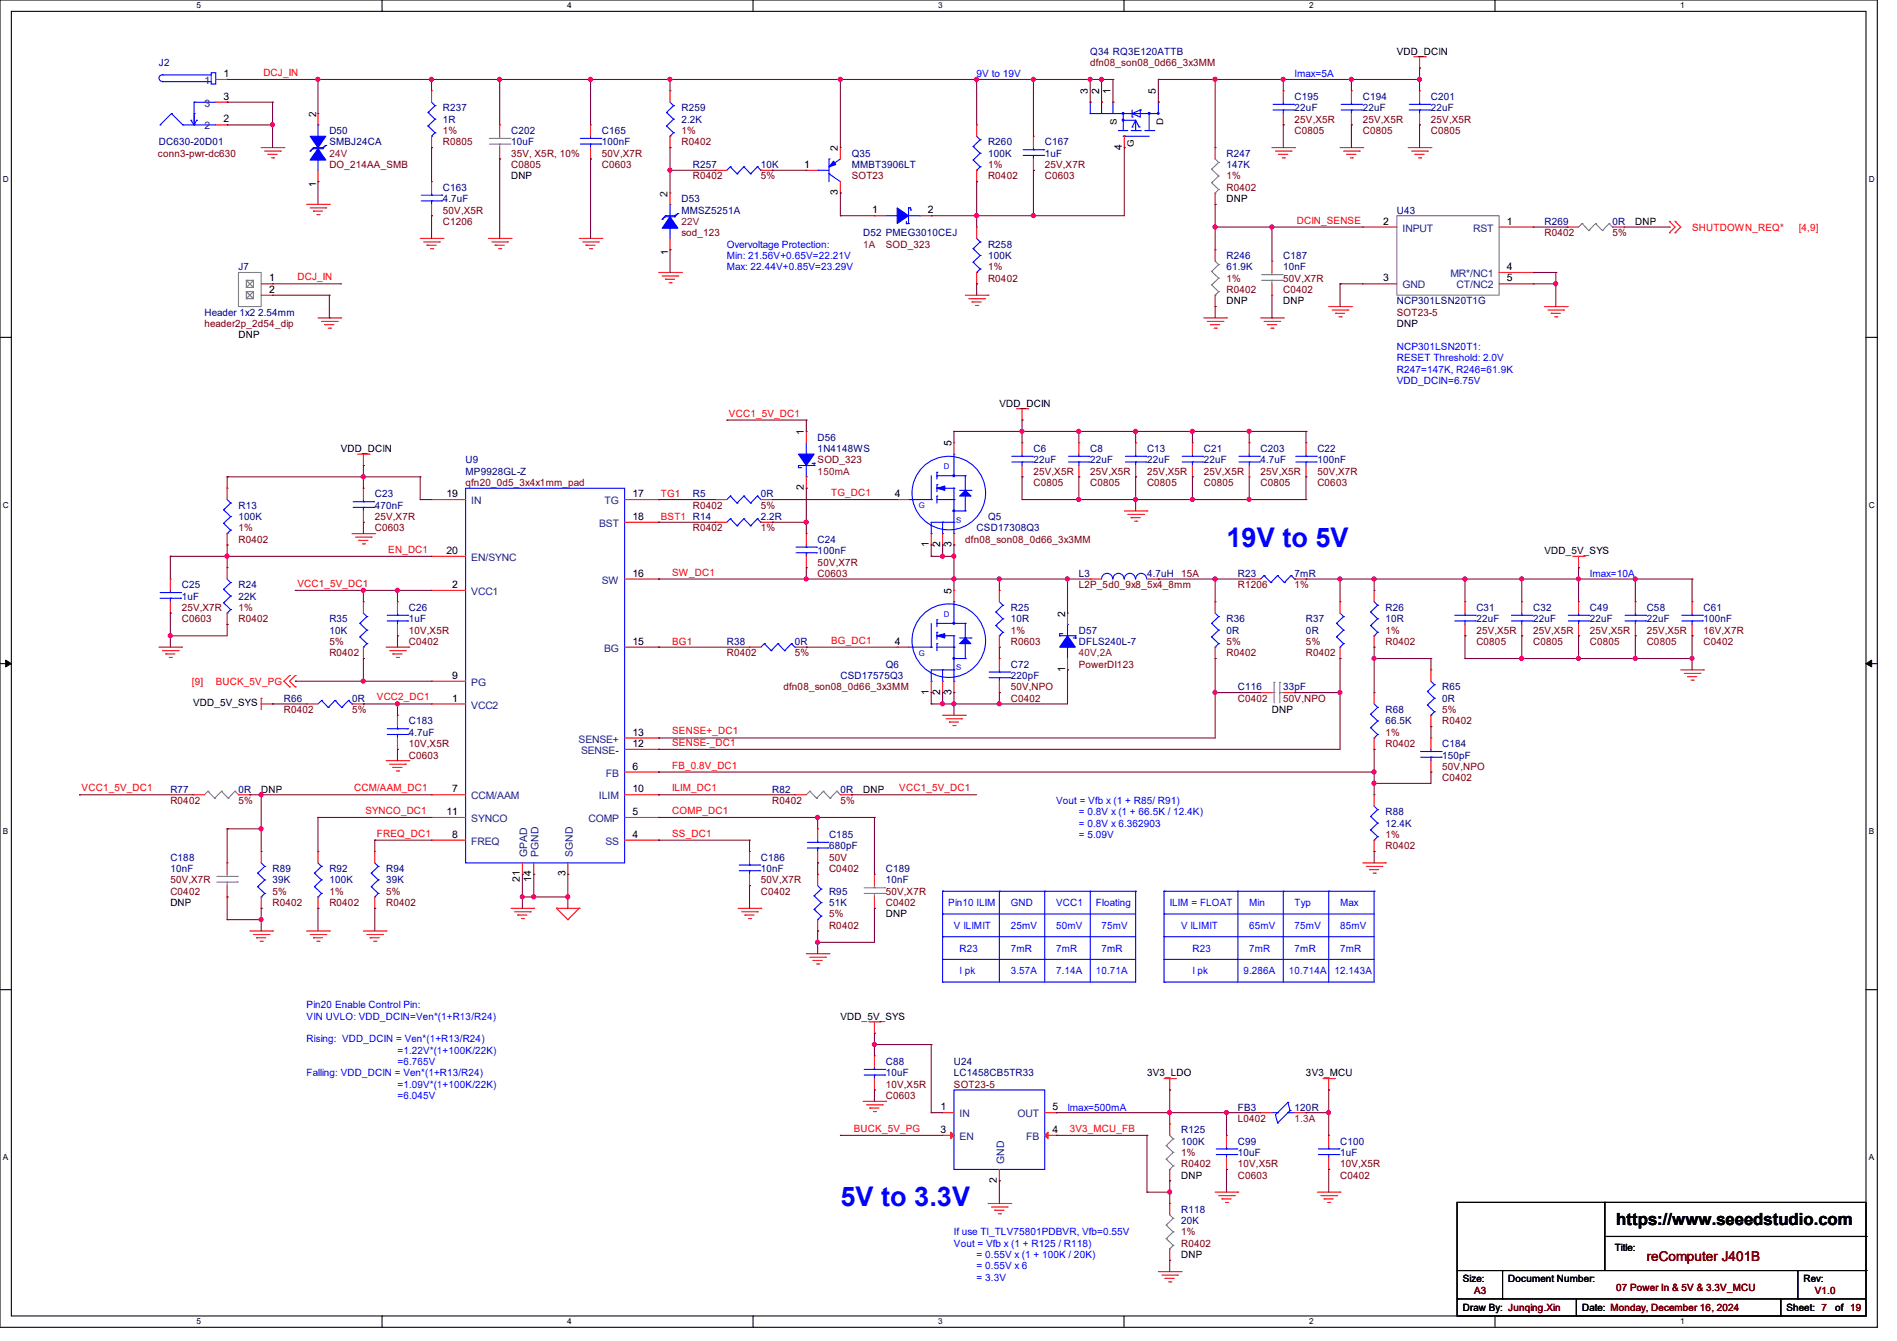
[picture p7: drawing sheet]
<svg xmlns="http://www.w3.org/2000/svg" width="297mm" height="210mm" viewBox="0 0 297 210" stroke-linecap="round" stroke-linejoin="round" font-family="sans-serif">
<defs><g id="words">
<g font-size="4.2" fill="#00f">
<text x="192" y="85.7">19V to 5V</text>
<text x="131.6" y="188.8">5V to 3.3V</text>
</g>
<text font-size="2.6" x="253" y="191.8">https://www.seeedstudio.com</text>
<text font-size="2.1" fill="#800000" x="257.8" y="197.5">reComputer J401B</text>
<g font-size="1.6" fill="#000080">
<text x="24.9" y="10.3">J2</text>
<text x="170.7" y="8.6">Q34 RQ3E120ATTB</text>
<text x="69.3" y="17.4">R237</text>
<text x="106.7" y="17.4">R259</text>
<text x="202.7" y="15.7">C195</text>
<text x="202.7" y="17.4">22uF</text>
<text x="213.4" y="15.7">C194</text>
<text x="213.4" y="17.4">22uF</text>
<text x="224" y="15.7">C201</text>
<text x="224" y="17.4">22uF</text>
<text x="24.9" y="22.8">DC630-20D01</text>
<text x="51.6" y="21">D50</text>
<text x="51.6" y="22.8">SMBJ24CA</text>
<text x="69.3" y="19.2">1R</text>
<text x="80" y="21">C202</text>
<text x="80" y="22.8">10uF</text>
<text x="94.2" y="21">C165</text>
<text x="94.2" y="22.8">100nF</text>
<text x="106.7" y="19.2">2.2K</text>
<text x="154.7" y="22.8">R260</text>
<text x="163.6" y="22.8">C167</text>
<text x="69.3" y="29.9">C163</text>
<text x="108.5" y="26.3">R257</text>
<text x="119.1" y="26.3">10K</text>
<text x="133.3" y="24.6">Q35</text>
<text x="133.3" y="26.3">MMBT3906LT</text>
<text x="154.7" y="24.6">100K</text>
<text x="163.6" y="24.6">1uF</text>
<text x="192" y="24.6">R247</text>
<text x="192" y="26.3">147K</text>
<text x="69.3" y="31.7">4.7uF</text>
<text x="106.7" y="31.7">D53</text>
<text x="106.7" y="33.4">MMSZ5251A</text>
<text x="218.7" y="33.4">U43</text>
<text x="241.8" y="35.2">R269</text>
<text x="252.5" y="35.2">0R</text>
<text x="135.1" y="37">D52 PMEG3010CEJ</text>
<text x="154.7" y="38.8">R258</text>
<text x="154.7" y="40.6">100K</text>
<text x="192" y="40.6">R246</text>
<text x="200.9" y="40.6">C187</text>
<text x="37.3" y="42.3">J7</text>
<text x="192" y="42.3">61.9K</text>
<text x="200.9" y="42.3">10nF</text>
<text x="218.7" y="47.7">NCP301LSN20T1G</text>
<text x="32" y="49.4">Header 1x2</text>
<text x="40.4" y="49.4">2.54mm</text>
<text x="128" y="69">D56</text>
<text x="128" y="70.8">1N4148WS</text>
<text x="161.8" y="70.8">C6</text>
<text x="170.7" y="70.8">C8</text>
<text x="179.6" y="70.8">C13</text>
<text x="188.5" y="70.8">C21</text>
<text x="197.4" y="70.8">C203</text>
<text x="206.2" y="70.8">C22</text>
<text x="58.7" y="77.9">C23</text>
<text x="72.9" y="72.6">U9</text>
<text x="72.9" y="74.3">MP9928GL-Z</text>
<text x="108.5" y="77.9">R5</text>
<text x="119.1" y="77.9">0R</text>
<text x="161.8" y="72.6">22uF</text>
<text x="170.7" y="72.6">22uF</text>
<text x="179.6" y="72.6">22uF</text>
<text x="188.5" y="72.6">22uF</text>
<text x="197.4" y="72.6">4.7uF</text>
<text x="206.2" y="72.6">100nF</text>
<text x="37.3" y="79.7">R13</text>
<text x="37.3" y="81.4">100K</text>
<text x="58.7" y="79.7">470nF</text>
<text x="119.1" y="81.4">2.2R</text>
<text x="152.9" y="83.2">CSD17308Q3</text>
<text x="154.7" y="81.4">Q5</text>
<text x="128" y="85">C24</text>
<text x="128" y="86.8">100nF</text>
<text x="28.4" y="92.1">C25</text>
<text x="28.4" y="93.9">1uF</text>
<text x="37.3" y="92.1">R24</text>
<text x="37.3" y="93.9">22K</text>
<text x="64" y="95.7">C26</text>
<text x="158.2" y="95.7">R25</text>
<text x="168.9" y="90.3">L3</text>
<text x="179.6" y="90.3">4.7uH</text>
<text x="193.8" y="90.3">R23</text>
<text x="202.7" y="90.3">7mR</text>
<text x="216.9" y="95.7">R26</text>
<text x="231.1" y="95.7">C31</text>
<text x="240" y="95.7">C32</text>
<text x="248.9" y="95.7">C49</text>
<text x="257.8" y="95.7">C58</text>
<text x="266.7" y="95.7">C61</text>
<text x="51.6" y="97.5">R35</text>
<text x="51.6" y="99.2">10K</text>
<text x="64" y="97.5">1uF</text>
<text x="113.8" y="101">R38</text>
<text x="124.5" y="101">0R</text>
<text x="158.2" y="97.5">10R</text>
<text x="168.9" y="99.2">D57</text>
<text x="168.9" y="101">DFLS240L-7</text>
<text x="192" y="97.5">R36</text>
<text x="192" y="99.2">0R</text>
<text x="204.5" y="97.5">R37</text>
<text x="204.5" y="99.2">0R</text>
<text x="216.9" y="97.5">10R</text>
<text x="231.1" y="97.5">22uF</text>
<text x="240" y="97.5">22uF</text>
<text x="248.9" y="97.5">22uF</text>
<text x="257.8" y="97.5">22uF</text>
<text x="266.7" y="97.5">100nF</text>
<text x="131.6" y="106.3">CSD17575Q3</text>
<text x="138.7" y="104.6">Q6</text>
<text x="158.2" y="104.6">C72</text>
<text x="158.2" y="106.3">220pF</text>
<text x="44.4" y="109.9">R66</text>
<text x="55.1" y="109.9">0R</text>
<text x="64" y="113.5">C183</text>
<text x="193.8" y="108.1">C116</text>
<text x="200.9" y="108.1">33pF</text>
<text x="216.9" y="111.7">R68</text>
<text x="216.9" y="113.5">66.5K</text>
<text x="225.8" y="108.1">R65</text>
<text x="225.8" y="109.9">0R</text>
<text x="64" y="115.2">4.7uF</text>
<text x="225.8" y="117">C184</text>
<text x="225.8" y="118.8">150pF</text>
<text x="26.7" y="124.1">R77</text>
<text x="37.3" y="124.1">0R</text>
<text x="120.9" y="124.1">R82</text>
<text x="131.6" y="124.1">0R</text>
<text x="129.8" y="131.2">C185</text>
<text x="216.9" y="127.7">R88</text>
<text x="216.9" y="129.5">12.4K</text>
<text x="26.7" y="134.8">C188</text>
<text x="26.7" y="136.6">10nF</text>
<text x="42.7" y="136.6">R89</text>
<text x="51.6" y="136.6">R92</text>
<text x="60.5" y="136.6">R94</text>
<text x="119.1" y="134.8">C186</text>
<text x="119.1" y="136.6">10nF</text>
<text x="129.8" y="133">680pF</text>
<text x="138.7" y="136.6">C189</text>
<text x="42.7" y="138.3">39K</text>
<text x="51.6" y="138.3">100K</text>
<text x="60.5" y="138.3">39K</text>
<text x="129.8" y="140.1">R95</text>
<text x="129.8" y="141.9">51K</text>
<text x="138.7" y="138.3">10nF</text>
<text x="138.7" y="166.8">C88</text>
<text x="149.4" y="166.8">U24</text>
<text x="138.7" y="168.6">10uF</text>
<text x="149.4" y="168.6">LC1458CB5TR33</text>
<text x="193.8" y="173.9">FB3</text>
<text x="202.7" y="173.9">120R</text>
<text x="184.9" y="177.5">R125</text>
<text x="184.9" y="179.2">100K</text>
<text x="193.8" y="179.2">C99</text>
<text x="209.8" y="179.2">C100</text>
<text x="193.8" y="181">10uF</text>
<text x="209.8" y="181">1uF</text>
<text x="184.9" y="189.9">R118</text>
<text x="184.9" y="191.7">20K</text>
</g>
<g font-size="1.6" fill="#f00">
<text x="41.2" y="11.9">DCJ_IN</text>
<text x="203" y="35">DCIN_SENSE</text>
<text x="264.9" y="36.1">SHUTDOWN_REQ*</text>
<text x="281.6" y="36.1">[4,9]</text>
<text x="46.6" y="43.9">DCJ_IN</text>
<text x="114.1" y="65.2">VCC1_5V_DC1</text>
<text x="103.5" y="77.9">TG1</text>
<text x="130.1" y="77.7">TG_DC1</text>
<text x="103.5" y="81.4">BST1 R14</text>
<text x="60.8" y="86.6">EN_DC1</text>
<text x="46.6" y="91.9">VCC1_5V_DC1</text>
<text x="105.2" y="90.1">SW_DC1</text>
<text x="105.2" y="101">BG1</text>
<text x="130.1" y="100.8">BG_DC1</text>
<text x="30.1" y="107.2">[9]</text>
<text x="33.8" y="107.2">BUCK_5V_PG</text>
<text x="59" y="109.7">VCC2_DC1</text>
<text x="105.2" y="115">SENSE+_DC1</text>
<text x="105.2" y="116.8">SENSE-_DC1</text>
<text x="12.8" y="123.9">VCC1_5V_DC1</text>
<text x="55.5" y="123.9">CCM/AAM_DC1</text>
<text x="105.2" y="120.4">FB_0.8V_DC1</text>
<text x="105.2" y="123.9">ILIM_DC1</text>
<text x="140.8" y="123.9">VCC1_5V_DC1</text>
<text x="57.2" y="127.5">SYNCO_DC1</text>
<text x="59" y="131">FREQ_DC1</text>
<text x="105.2" y="127.5">COMP_DC1</text>
<text x="105.2" y="131">SS_DC1</text>
<text x="133.7" y="177.2">BUCK_5V_PG</text>
<text x="167.5" y="177.2">3V3_MCU_FB</text>
</g>
<g font-size="1.6" fill="#800000">
<text x="170.7" y="10.3">dfn08_son08_0d66_3x3MM</text>
<text x="69.3" y="21">1%</text>
<text x="69.3" y="22.8">R0805</text>
<text x="106.7" y="21">1%</text>
<text x="106.7" y="22.8">R0402</text>
<text x="202.7" y="21">C0805</text>
<text x="202.7" y="19.2">25V,X5R</text>
<text x="213.4" y="21">C0805</text>
<text x="213.4" y="19.2">25V,X5R</text>
<text x="224" y="21">C0805</text>
<text x="224" y="19.2">25V,X5R</text>
<text x="24.7" y="24.6">conn3-pwr-dc630</text>
<text x="51.6" y="26.3">DO_214AA_SMB</text>
<text x="80" y="26.3">C0805</text>
<text x="80" y="24.6">35V, X5R, 10%</text>
<text x="94.2" y="26.3">C0603</text>
<text x="94.2" y="24.6">50V,X7R</text>
<text x="108.5" y="28.1">R0402</text>
<text x="119.1" y="28.1">5%</text>
<text x="133.3" y="28.1">SOT23</text>
<text x="154.7" y="26.3">1%</text>
<text x="154.7" y="28.1">R0402</text>
<text x="163.6" y="28.1">C0603</text>
<text x="163.6" y="26.3">25V,X7R</text>
<text x="192" y="28.1">1%</text>
<text x="192" y="29.9">R0402</text>
<text x="69.3" y="35.2">C1206</text>
<text x="69.3" y="33.4">50V,X5R</text>
<text x="106.7" y="37">sod_123</text>
<text x="138.7" y="38.8">SOD_323</text>
<text x="241.8" y="37">R0402</text>
<text x="252.5" y="37">5%</text>
<text x="154.7" y="42.3">1%</text>
<text x="154.7" y="44.1">R0402</text>
<text x="192" y="44.1">1%</text>
<text x="192" y="45.9">R0402</text>
<text x="200.9" y="45.9">C0402</text>
<text x="200.9" y="44.1">50V,X7R</text>
<text x="32" y="51.2">header2p_2d54_dip</text>
<text x="218.7" y="49.4">SOT23-5</text>
<text x="72.9" y="76.1">qfn20_0d5_3x4x1mm_pad</text>
<text x="128" y="72.6">SOD_323</text>
<text x="161.8" y="76.1">C0805</text>
<text x="161.8" y="74.3">25V,X5R</text>
<text x="170.7" y="76.1">C0805</text>
<text x="170.7" y="74.3">25V,X5R</text>
<text x="179.6" y="76.1">C0805</text>
<text x="179.6" y="74.3">25V,X5R</text>
<text x="188.5" y="76.1">C0805</text>
<text x="188.5" y="74.3">25V,X5R</text>
<text x="197.4" y="76.1">C0805</text>
<text x="197.4" y="74.3">25V,X5R</text>
<text x="206.2" y="76.1">C0603</text>
<text x="206.2" y="74.3">50V,X7R</text>
<text x="37.3" y="83.2">1%</text>
<text x="58.7" y="83.2">C0603</text>
<text x="58.7" y="81.4">25V,X7R</text>
<text x="108.5" y="79.7">R0402</text>
<text x="108.5" y="83.2">R0402</text>
<text x="119.1" y="79.7">5%</text>
<text x="119.1" y="83.2">1%</text>
<text x="37.3" y="85">R0402</text>
<text x="128" y="88.6">50V,X7R</text>
<text x="151.1" y="85">dfn08_son08_0d66_3x3MM</text>
<text x="28.4" y="95.7">25V,X7R</text>
<text x="37.3" y="95.7">1%</text>
<text x="128" y="90.3">C0603</text>
<text x="168.9" y="92.1">L2P_5d0_9x8_5x4_8mm</text>
<text x="184.9" y="90.3">15A</text>
<text x="193.8" y="92.1">R1206</text>
<text x="202.7" y="92.1">1%</text>
<text x="28.4" y="97.5">C0603</text>
<text x="37.3" y="97.5">R0402</text>
<text x="51.6" y="101">5%</text>
<text x="64" y="101">C0402</text>
<text x="64" y="99.2">10V,X5R</text>
<text x="158.2" y="99.2">1%</text>
<text x="158.2" y="101">R0603</text>
<text x="192" y="101">5%</text>
<text x="204.5" y="101">5%</text>
<text x="216.9" y="99.2">1%</text>
<text x="216.9" y="101">R0402</text>
<text x="231.1" y="101">C0805</text>
<text x="231.1" y="99.2">25V,X5R</text>
<text x="240" y="101">C0805</text>
<text x="240" y="99.2">25V,X5R</text>
<text x="248.9" y="101">C0805</text>
<text x="248.9" y="99.2">25V,X5R</text>
<text x="257.8" y="101">C0805</text>
<text x="257.8" y="99.2">25V,X5R</text>
<text x="266.7" y="101">C0402</text>
<text x="266.7" y="99.2">16V,X7R</text>
<text x="51.6" y="102.8">R0402</text>
<text x="113.8" y="102.8">R0402</text>
<text x="124.5" y="102.8">5%</text>
<text x="168.9" y="104.6">PowerDI123</text>
<text x="192" y="102.8">R0402</text>
<text x="204.5" y="102.8">R0402</text>
<text x="44.4" y="111.7">R0402</text>
<text x="55.1" y="111.7">5%</text>
<text x="122.7" y="108.1">dfn08_son08_0d66_3x3MM</text>
<text x="158.2" y="109.9">C0402</text>
<text x="158.2" y="108.1">50V,NPO</text>
<text x="193.8" y="109.9">C0402</text>
<text x="200.9" y="109.9">50V,NPO</text>
<text x="225.8" y="111.7">5%</text>
<text x="225.8" y="113.5">R0402</text>
<text x="64" y="118.8">C0603</text>
<text x="64" y="117">10V,X5R</text>
<text x="216.9" y="115.2">1%</text>
<text x="216.9" y="117">R0402</text>
<text x="26.7" y="125.9">R0402</text>
<text x="37.3" y="125.9">5%</text>
<text x="120.9" y="125.9">R0402</text>
<text x="131.6" y="125.9">5%</text>
<text x="225.8" y="122.3">C0402</text>
<text x="225.8" y="120.6">50V,NPO</text>
<text x="216.9" y="131.2">1%</text>
<text x="129.8" y="136.6">C0402</text>
<text x="129.8" y="134.8">50V</text>
<text x="216.9" y="133">R0402</text>
<text x="26.7" y="140.1">C0402</text>
<text x="26.7" y="138.3">50V,X7R</text>
<text x="42.7" y="140.1">5%</text>
<text x="42.7" y="141.9">R0402</text>
<text x="51.6" y="140.1">1%</text>
<text x="51.6" y="141.9">R0402</text>
<text x="60.5" y="140.1">5%</text>
<text x="60.5" y="141.9">R0402</text>
<text x="119.1" y="140.1">C0402</text>
<text x="119.1" y="138.3">50V,X7R</text>
<text x="129.8" y="143.7">5%</text>
<text x="138.7" y="141.9">C0402</text>
<text x="138.7" y="140.1">50V,X7R</text>
<text x="129.8" y="145.5">R0402</text>
<text x="138.7" y="172.1">C0603</text>
<text x="138.7" y="170.3">10V,X5R</text>
<text x="149.4" y="170.3">SOT23-5</text>
<text x="193.8" y="175.7">L0402</text>
<text x="184.9" y="181">1%</text>
<text x="184.9" y="182.8">R0402</text>
<text x="193.8" y="184.6">C0603</text>
<text x="193.8" y="182.8">10V,X5R</text>
<text x="209.8" y="184.6">C0402</text>
<text x="209.8" y="182.8">10V,X5R</text>
<text x="184.9" y="193.5">1%</text>
<text x="184.9" y="195.2">R0402</text>
<text x="230.8" y="202.7">A3</text>
<text x="253" y="202.2">07 Power In &amp; 5V &amp; 3.3V_MCU</text>
<text x="284.1" y="202.7">V1.0</text>
</g>
<g font-size="1.6">
<text x="218.7" y="8.6">VDD_DCIN</text>
<text x="35" y="12.1">1</text>
<text x="35" y="15.6">3</text>
<text x="170.3" y="14.8" transform="rotate(-90 170.3 14.8)">3</text>
<text x="172.1" y="14.8" transform="rotate(-90 172.1 14.8)">2</text>
<text x="173.9" y="14.8" transform="rotate(-90 173.9 14.8)">1</text>
<text x="181" y="14.8" transform="rotate(-90 181 14.8)">5</text>
<text x="35" y="19.2">2</text>
<text x="49.5" y="18.3" transform="rotate(-90 49.5 18.3)">2</text>
<text x="131.2" y="23.7" transform="rotate(-90 131.2 23.7)">2</text>
<text x="175.6" y="23.5" transform="rotate(-90 175.6 23.5)">4</text>
<text x="49.5" y="29.3" transform="rotate(-90 49.5 29.3)">1</text>
<text x="80" y="28.1">DNP</text>
<text x="125.9" y="26.3">1</text>
<text x="104.5" y="30.8" transform="rotate(-90 104.5 30.8)">2</text>
<text x="131.2" y="30.6" transform="rotate(-90 131.2 30.6)">3</text>
<text x="136.6" y="33.4">1</text>
<text x="145.2" y="33.4">2</text>
<text x="192" y="31.7">DNP</text>
<text x="216.6" y="35.2">2</text>
<text x="235.9" y="35.2">1</text>
<text x="256" y="35.2">DNP</text>
<text x="104.6" y="40" transform="rotate(-90 104.6 40)">1</text>
<text x="42.1" y="44.1">1</text>
<text x="42.1" y="45.8">2</text>
<text x="192" y="47.7">DNP</text>
<text x="200.9" y="47.7">DNP</text>
<text x="216.6" y="44.1">3</text>
<text x="235.9" y="42.3">4</text>
<text x="235.9" y="44.1">5</text>
<text x="37.3" y="53">DNP</text>
<text x="218.7" y="51.2">DNP</text>
<text x="156.5" y="63.7">VDD_DCIN</text>
<text x="53.3" y="70.8">VDD_DCIN</text>
<text x="125.9" y="68.1" transform="rotate(-90 125.9 68.1)">1</text>
<text x="149" y="69.9" transform="rotate(-90 149 69.9)">5</text>
<text x="69.9" y="77.9">19</text>
<text x="99" y="77.9">17</text>
<text x="125.9" y="76.8" transform="rotate(-90 125.9 76.8)">2</text>
<text x="140.1" y="77.9">4</text>
<text x="99" y="81.4">18</text>
<text x="69.9" y="86.7">20</text>
<text x="145.4" y="85.7" transform="rotate(-90 145.4 85.7)">1</text>
<text x="147.2" y="85.7" transform="rotate(-90 147.2 85.7)">2</text>
<text x="149" y="85.7" transform="rotate(-90 149 85.7)">3</text>
<text x="241.8" y="86.8">VDD_5V_SYS</text>
<text x="70.8" y="92.1">2</text>
<text x="99" y="90.3">16</text>
<text x="149" y="93" transform="rotate(-90 149 93)">5</text>
<text x="99" y="101">15</text>
<text x="140.1" y="101">4</text>
<text x="166.8" y="96.6" transform="rotate(-90 166.8 96.6)">2</text>
<text x="70.8" y="106.3">9</text>
<text x="166.8" y="105.2" transform="rotate(-90 166.8 105.2)">1</text>
<text x="30.2" y="110.6">VDD_5V_SYS</text>
<text x="70.8" y="109.9">1</text>
<text x="145.4" y="108.8" transform="rotate(-90 145.4 108.8)">1</text>
<text x="147.2" y="108.8" transform="rotate(-90 147.2 108.8)">2</text>
<text x="149" y="108.8" transform="rotate(-90 149 108.8)">3</text>
<text x="199.1" y="111.7">DNP</text>
<text x="99" y="117">12</text>
<text x="99" y="115.2">13</text>
<text x="40.9" y="124.1">DNP</text>
<text x="70.8" y="124.1">7</text>
<text x="99" y="120.5">6</text>
<text x="99" y="124.1">10</text>
<text x="135.1" y="124.1">DNP</text>
<text x="69.9" y="127.6">11</text>
<text x="70.8" y="131.2">8</text>
<text x="99" y="131.2">4</text>
<text x="99" y="127.6">5</text>
<text x="88.5" y="137.2" transform="rotate(-90 88.5 137.2)">3</text>
<text x="26.7" y="141.9">DNP</text>
<text x="81.4" y="138.1" transform="rotate(-90 81.4 138.1)">21</text>
<text x="83.2" y="138.1" transform="rotate(-90 83.2 138.1)">14</text>
<text x="138.7" y="143.7">DNP</text>
<text x="131.6" y="159.7">VDD_5V_SYS</text>
<text x="147.2" y="173.9">1</text>
<text x="164.8" y="173.9">5</text>
<text x="179.6" y="168.6">3V3_LDO</text>
<text x="204.5" y="168.6">3V3_MCU</text>
<text x="147.2" y="177.4">3</text>
<text x="164.8" y="177.4">4</text>
<text x="156.1" y="185.3" transform="rotate(-90 156.1 185.3)">2</text>
<text x="184.9" y="184.6">DNP</text>
<text x="184.9" y="197">DNP</text>
<text x="252.8" y="196">Title:</text>
<text x="229" y="200.7">Size:</text>
<text x="236.1" y="200.7">Document Number:</text>
<text x="282.4" y="200.7">Rev:</text>
<text x="229" y="205.4">Draw By: Junqing.Xin</text>
<text x="247.7" y="205.4">Date: Monday, December 16, 2024</text>
<text x="279.7" y="205.4">Sheet: 7</text>
<text x="287.3" y="205.4">of 19</text>
</g>
<g font-size="1.6" fill="#004080">
<text x="32" y="13.2">1</text>
<text x="32" y="16.7">3</text>
<text x="32" y="20.3">2</text>
<text x="219.6" y="36.3">INPUT</text>
<text x="230.6" y="36.3">RST</text>
<text x="219.6" y="45.2">GND</text>
<text x="227.1" y="43.4">MR*/NC1</text>
<text x="228" y="45.2">CT/NC2</text>
<text x="73.8" y="79">IN</text>
<text x="93.8" y="82.5">BST</text>
<text x="94.7" y="79">TG</text>
<text x="73.8" y="87.8">EN/SYNC</text>
<text x="73.8" y="93.2">VCC1</text>
<text x="94.2" y="91.4">SW</text>
<text x="73.8" y="107.4">PG</text>
<text x="94.6" y="102.1">BG</text>
<text x="73.8" y="111">VCC2</text>
<text x="90.6" y="116.3">SENSE+</text>
<text x="91" y="118.1">SENSE-</text>
<text x="73.8" y="125.2">CCM/AAM</text>
<text x="93.8" y="125.2">ILIM</text>
<text x="94.9" y="121.6">FB</text>
<text x="73.8" y="128.7">SYNCO</text>
<text x="92.1" y="128.7">COMP</text>
<text x="73.8" y="132.3">FREQ</text>
<text x="82.5" y="134.2" transform="rotate(-90 82.5 134.2)">GPAD</text>
<text x="84.3" y="134.2" transform="rotate(-90 84.3 134.2)">PGND</text>
<text x="89.7" y="134.2" transform="rotate(-90 89.7 134.2)">SGND</text>
<text x="94.8" y="132.3">SS</text>
<text x="150.2" y="175">IN</text>
<text x="150.2" y="178.5">EN</text>
<text x="159.3" y="175">OUT</text>
<text x="160.7" y="178.5">FB</text>
<text x="157.2" y="182.2" transform="rotate(-90 157.2 182.2)">GND</text>
</g>
<g font-size="1.6" fill="#00f">
<text x="152.9" y="12.1">9V to 19V</text>
<text x="202.7" y="12.1">Imax=5A</text>
<text x="113.8" y="40.6">Min: 21.56V+0.65V=22.21V</text>
<text x="113.8" y="38.8">Overvoltage Protection:</text>
<text x="113.8" y="42.3">Max: 22.44V+0.85V=23.29V</text>
<text x="218.7" y="56.6">RESET Threshold: 2.0V</text>
<text x="218.7" y="54.8">NCP301LSN20T1:</text>
<text x="218.7" y="58.3">R247=147K, R246=61.9K</text>
<text x="218.7" y="60.1">VDD_DCIN=6.75V</text>
<text x="248.9" y="90.3">Imax=10A</text>
<text x="165.4" y="125.9">Vout = Vfb x (1 + R85/ R91)</text>
<text x="168.9" y="129.5">= 0.8V x 6.362903</text>
<text x="168.9" y="131.2">= 5.09V</text>
<text x="168.9" y="127.7">= 0.8V x (1 + 66.5K / 12.4K)</text>
<text x="148.5" y="141.9">Pin10 ILIM</text>
<text x="158.2" y="141.9">GND</text>
<text x="165.4" y="141.9">VCC1</text>
<text x="171.6" y="141.9">Floating</text>
<text x="183.1" y="141.9">ILIM = FLOAT</text>
<text x="195.6" y="141.9">Min</text>
<text x="202.7" y="141.9">Typ</text>
<text x="209.8" y="141.9">Max</text>
<text x="149.4" y="145.5">V ILIMIT</text>
<text x="150.2" y="149">R23</text>
<text x="158.2" y="145.5">25mV</text>
<text x="158.2" y="149">7mR</text>
<text x="165.4" y="145.5">50mV</text>
<text x="165.4" y="149">7mR</text>
<text x="172.5" y="145.5">75mV</text>
<text x="172.5" y="149">7mR</text>
<text x="184.9" y="145.5">V ILIMIT</text>
<text x="186.7" y="149">R23</text>
<text x="195.6" y="145.5">65mV</text>
<text x="195.6" y="149">7mR</text>
<text x="202.7" y="149">7mR</text>
<text x="202.7" y="145.5">75mV</text>
<text x="209.8" y="149">7mR</text>
<text x="209.8" y="145.5">85mV</text>
<text x="150.2" y="152.6">I pk</text>
<text x="158.2" y="152.6">3.57A</text>
<text x="165.4" y="152.6">7.14A</text>
<text x="171.6" y="152.6">10.71A</text>
<text x="186.7" y="152.6">I pk</text>
<text x="194.7" y="152.6">9.286A</text>
<text x="201.8" y="152.6">10.714A</text>
<text x="208.9" y="152.6">12.143A</text>
<text x="48" y="157.9">Pin20 Enable Control Pin:</text>
<text x="48" y="159.7">VIN UVLO: VDD_DCIN=Ven*(1+R13/R24)</text>
<text x="48" y="163.2">Rising: VDD_DCIN = Ven*(1+R13/R24)</text>
<text x="62.2" y="165">=1.22V*(1+100K/22K)</text>
<text x="62.2" y="166.8">=6.765V</text>
<text x="48" y="168.6">Falling: VDD_DCIN = Ven*(1+R13/R24)</text>
<text x="62.2" y="170.3">=1.09V*(1+100K/22K)</text>
<text x="62.2" y="172.1">=6.045V</text>
<text x="167.1" y="173.9">Imax=500mA</text>
<text x="149.4" y="195.2">Vout = Vfb x (1 + R125 / R118)</text>
<text x="149.4" y="193.5">If use TI_TLV75801PDBVR, Vfb=0.55V</text>
<text x="152.9" y="197">= 0.55V x (1 + 100K / 20K)</text>
<text x="152.9" y="200.6">= 3.3V</text>
<text x="152.9" y="198.8">= 0.55V x 6</text>
</g>
<g font-size="1.6" fill="#800040">
<text x="51.6" y="24.6">24V</text>
<text x="106.7" y="35.2">22V</text>
<text x="135.1" y="38.8">1A</text>
<text x="128" y="74.3">150mA</text>
<text x="168.9" y="102.8">40V,2A</text>
<text x="202.7" y="175.7">1.3A</text>
</g>
<g font-size="1.4">
<text x="174.8" y="19.6" transform="rotate(-90 174.8 19.6)">S</text>
<text x="177.5" y="22.9" transform="rotate(-90 177.5 22.9)">G</text>
<text x="182.1" y="19.6" transform="rotate(-90 182.1 19.6)">D</text>
</g>
<g font-size="1.3">
<text x="30.8" y="1.3">5</text>
<text x="88.8" y="1.3">4</text>
<text x="146.9" y="1.3">3</text>
<text x="205" y="1.3">2</text>
<text x="263.1" y="1.3">1</text>
<text x=".5" y="28.4">D</text>
<text x="292.6" y="28.4">D</text>
<text x=".5" y="79.5">C</text>
<text x="292.6" y="79.5">C</text>
<text x=".5" y="130.6">B</text>
<text x="292.6" y="130.6">B</text>
<text x=".5" y="181.7">A</text>
<text x="292.6" y="181.7">A</text>
<text x="30.8" y="207.4">5</text>
<text x="88.8" y="207.4">4</text>
<text x="146.9" y="207.4">3</text>
<text x="205" y="207.4">2</text>
<text x="263.1" y="207.4">1</text>
</g>
<g font-size="1.2" fill="#00f">
<text x="147.7" y="73.5">D</text>
<text x="143.8" y="79.5">G</text>
<text x="149.7" y="81.9">S</text>
<text x="147.7" y="96.6">D</text>
<text x="143.8" y="102.7">G</text>
<text x="149.7" y="105">S</text>
</g>
</g></defs>
<g fill="none" stroke="#000" stroke-width=".17">
<path d="M0 0h293.9v207.9h-293.9zM1.8 1.8h290.3v204.3h-290.3zM59.8 0v1.8M117.9 0v1.8M176 0v1.8M234.1 0v1.8M0 52.8h1.8M292.1 52.8h1.8M0 103.9h1.8M292.1 103.9h1.8M0 155h1.8M292.1 155h1.8"/>
<path d="M228.1 188.3h64v17.8h-64zM228.1 199h64M235.2 199v4.4M251.2 188.3h.1M251.2 188.3v10.7M251.2 193.6h40.9M281.5 199v4.4M292.1 199h.1M292.1 193.6h.1M59.8 206.1v1.8M117.9 206.1v1.8M176 206.1v1.8"/>
<path d="M228.1 203.4h.1M228.1 203.4h64M234.1 206.1v1.8M235.2 203.4h.1M246.8 206.1h.1M246.8 203.4v2.7M278.8 206.1h.1M278.8 203.4v2.7M281.5 203.4h.1"/>
</g>
<path d="M.9 103.4l.9 .5-.9 .5zM292.1 103.9l.9-.5v1z" fill="#000"/>
<path d="M.9 103.4l.9 .5-.9 .5zM292.1 103.9l.9-.5v1z" fill="none" stroke="#000" stroke-width=".16"/>
<g fill="none" stroke="#00f" stroke-width=".17">
<path d="M67 17.6h.1M67 19.7h.1M67 17.6l1.1 1.1M67 19.7l1.1 1.1M67.6 16l.5 .6M68.1 16.6h.1M68.1 18.7h.1M68.1 16.6l-1.1 1M68.1 18.7l-1.1 1M104.4 17.6h.1M104.4 19.7h.1M104.4 17.6l1.1 1.1"/>
<path d="M104.4 19.7l1.1 1.1M104.9 16l.6 .6M105.5 16.6h.1M105.5 18.7h.1M105.5 16.6l-1.1 1M105.5 18.7l-1.1 1M67.6 21.3h.1M68.1 20.8h.1M68.1 20.8l-.5 .5M104.9 21.3h.1M105.5 20.8h.1M105.5 20.8l-.6 .5"/>
<path d="M114.3 26.1h.1M114.3 26.1l-.5 .6M114.3 26.1l1.1 1.1M115.4 27.2h.1M116.5 26.1h.1M116.5 26.1l-1.1 1.1M116.5 26.1l1 1.1M117.5 27.2h.1M118.6 26.1h.1M118.6 26.1l-1.1 1.1M118.6 26.1l.5 .6M119.1 26.7h.1"/>
<path d="M114.3 77.7h.1M114.3 77.7l-.5 .5M114.3 77.7l1.1 1.1M115.4 78.8h.1M116.5 77.7h.1M116.5 77.7l-1.1 1.1M116.5 77.7l1 1.1M117.5 78.8h.1M118.6 77.7h.1M118.6 77.7l-1.1 1.1M118.6 77.7l.5 .5M119.1 78.2h.1"/>
<path d="M158.4 71.5h3.2M158.4 72.3h3.2M160 72.3h.1M160 71.5h.1M160 71.1v.4M160 72.3v.6M161.6 71.5h.1M161.6 72.3h.1M167.3 71.5h3.2M167.3 72.3h3.2M168.9 72.3h.1M168.9 71.5h.1"/>
<path d="M168.9 71.1v.4M168.9 72.3v.6M170.5 71.5h.1M170.5 72.3h.1M194 71.5h3.2M194 72.3h3.2M195.6 72.3h.1M195.6 71.5h.1M195.6 71.1v.4M195.6 72.3v.6M197.2 71.5h.1M197.2 72.3h.1"/>
<path d="M25.1 92.8h3.2M25.1 93.7h3.2M26.7 93.7h.1M26.7 92.8h.1M26.7 92.5v.3M26.7 93.7v.5M28.3 92.8h.1M28.3 93.7h.1M60.6 96.4h3.2M60.6 97.2h3.2M62.2 97.2h.1M62.2 96.4h.1"/>
<path d="M62.2 96v.4M62.2 97.2v.6M63.8 96.4h.1M63.8 97.2h.1M189.7 97.6h.1M189.7 99.7h.1M189.7 97.6l1.1 1.1M189.7 99.7l1.1 1.1M190.2 96l.6 .6M190.8 96.6h.1M190.8 98.7h.1M190.8 96.6l-1.1 1"/>
<path d="M190.8 98.7l-1.1 1M209.3 97.6h.1M209.3 99.7h.1M209.3 97.6l1.1 1.1M209.3 99.7l1.1 1.1M209.8 96l.6 .6M210.4 96.6h.1M210.4 98.7h.1M210.4 96.6l-1.1 1M210.4 98.7l-1.1 1M50.3 109.7h.1M50.3 109.7l-.5 .5"/>
<path d="M50.3 109.7l1.1 1.1M51.4 110.8h.1M52.5 109.7h.1M52.5 109.7l-1.1 1.1M52.5 109.7l1 1.1M53.5 110.8h.1M54.6 109.7h.1M54.6 109.7l-1.1 1.1M54.6 109.7l.5 .5M55.1 110.2h.1M119.7 100.8h.1M119.7 100.8l-.6 .5"/>
<path d="M119.7 100.8l1 1.1M120.7 101.9h.1M121.8 100.8h.1M121.8 100.8l-1.1 1.1M121.8 100.8l1.1 1.1M122.9 101.9h.1M123.9 100.8h.1M123.9 100.8l-1 1.1M123.9 100.8l.6 .5M124.5 101.3h.1M190.2 101.3h.1M190.8 100.8h.1"/>
<path d="M190.8 100.8l-.6 .5M209.8 101.3h.1M210.4 100.8h.1M210.4 100.8l-.6 .5M126.4 131.9h3.2M126.4 132.8h3.2M128 132.8h.1M128 131.9h.1M128 138.7l.6 .5M128 131.6v.3M128 132.8v.5M128.6 139.2h.1"/>
<path d="M128.6 139.2l-1.1 1.1M129.6 131.9h.1M129.6 132.8h.1M147.6 139.6h.1M147.6 139.6h30.2M147.6 139.6v14.2M156.5 139.6h.1M156.5 139.6v14.2M163.6 139.6h.1M163.6 139.6v14.2M170.7 139.6h.1M170.7 139.6v14.2"/>
<path d="M177.8 139.6h.1M177.8 139.6v14.2h-30.2M182.2 139.6h.1M182.2 139.6h32.9M182.2 139.6v14.2M193.8 139.6h.1M193.8 139.6v14.2M200.9 139.6h.1M200.9 139.6v14.2M208 139.6h.1M208 139.6v14.2M215.1 139.6h.1"/>
<path d="M215.1 139.6v14.2h-32.9M127.5 140.3h.1M127.5 142.4h.1M127.5 140.3l1.1 1.1M127.5 142.4l1.1 1.1M128 144h.1M128.6 141.4h.1M128.6 143.5h.1M128.6 141.4l-1.1 1M128.6 143.5l-.6 .5M147.6 143.1h.1M147.6 146.7h.1"/>
<path d="M147.6 150.2h.1M147.6 153.8h.1M147.6 143.1h30.2M147.6 146.7h30.2M147.6 150.2h30.2M182.2 143.1h.1M182.2 146.7h.1M182.2 150.2h.1M182.2 153.8h.1M182.2 143.1h32.9M182.2 146.7h32.9M182.2 150.2h32.9"/>
<path d="M135.3 167.5h3.2M135.3 168.4h3.2M136.9 168.4h.1M136.9 167.5h.1M136.9 167.1v.4M136.9 168.4v.5M138.5 167.5h.1M138.5 168.4h.1M149.4 170.7h14.2v12.4h-14.2zM190.4 179.9h3.2M192 179.9h.1M192 179.6v.3"/>
<path d="M193.6 179.9h.1M206.4 179.9h3.2M208 179.9h.1M208 179.6v.3M209.6 179.9h.1M190.4 180.8h3.2M192 180.8h.1M192 180.8v.6M193.6 180.8h.1M206.4 180.8h3.2M208 180.8h.1M208 180.8v.6"/>
<path d="M209.6 180.8h.1"/>
</g>
<g fill="none" stroke="#f00" stroke-width=".17">
<path d="M67.6 14.2h.1M67.6 14.2v1.8M104.9 14.2h.1M104.9 14.2v1.8M221.4 8.9h1.7M222.2 10.7h.1M222.2 8.9v1.8M223.1 8.9h.1M40.9 23.1h3.5M41.4 23.7h2.5M42 24.2h.1M42 24.2h1.4"/>
<path d="M42.5 24.7h.3M42.8 24.7h.1M43.9 23.7h.1M44.4 23.1h.1M48 32h3.6M48.6 32.6h2.4M49.1 33.1h.1M49.1 33.1h1.4M49.6 33.6h.4M50 33.6h.1M51 32.6h.1M51.6 32h.1"/>
<path d="M65.8 37.3h3.5M66.3 37.9h2.5M66.8 38.4h.1M66.8 38.4h1.5M67.4 38.9h.3M67.6 23.1h.1M67.6 21.3v1.8M67.7 38.9h.1M68.8 37.9h.1M69.3 37.3h.1M76.5 37.3h3.5M77 37.9h2.5"/>
<path d="M77.5 38.4h.1M77.5 38.4h1.5M78.1 38.9h.3M78.4 38.9h.1M79.5 37.9h.1M80 37.3h.1M90.7 37.3h3.5M91.2 37.9h2.5M91.7 38.4h.1M91.7 38.4h1.5M92.3 38.9h.3M92.6 38.9h.1"/>
<path d="M93.7 37.9h.1M94.2 37.3h.1M104.9 23.1h.1M104.9 21.3v1.8M112 26.7h.1M112 26.7h1.8M119.1 26.7h1.8M120.9 26.7h.1M190.2 23.1h.1M190.2 32h.1M190.2 23.1v1.8M190.2 30.2v1.8"/>
<path d="M199.1 23.1h3.6M199.7 23.7h2.4M200.2 24.2h.1M200.2 24.2h1.4M200.7 24.7h.4M201.1 24.7h.1M202.1 23.7h.1M202.7 23.1h.1M209.8 23.1h3.6M210.4 23.7h2.4M210.9 24.2h.1M210.9 24.2h1.4"/>
<path d="M211.4 24.7h.4M211.8 24.7h.1M212.8 23.7h.1M213.4 23.1h.1M213.4 35.6h.1M213.4 35.6h5.3M220.5 23.1h3.5M221 23.7h2.5M221.5 24.2h.1M221.5 24.2h1.5M222.1 24.7h.3M222.4 24.7h.1"/>
<path d="M223.5 23.7h.1M224 23.1h.1M234.7 35.6h5.3M240 35.6h.1M261.4 34.7h.1M261.4 36.4h.1M261.4 34.7l.9 .9-.9 .8M262.3 34.7h.1M262.3 36.4h.1M262.3 34.7l.8 .9-.8 .8M49.8 49.8h3.5M50.3 50.3h2.5"/>
<path d="M50.8 50.8h.1M50.8 50.8h1.5M51.4 51.4h.3M51.7 51.4h.1M52.8 50.3h.1M53.3 49.8h.1M103.1 42.7h3.6M103.7 43.2h2.4M104.2 43.7h.1M104.2 43.7h1.4M104.7 44.3h.4M105.1 44.3h.1"/>
<path d="M106.1 43.2h.1M106.7 42.7h.1M151.1 46.2h3.6M151.7 46.8h2.4M152.2 47.3h.1M152.2 47.3h1.4M152.7 47.8h.4M153.1 47.8h.1M154.1 46.8h.1M154.7 46.2h.1M188.5 49.8h3.5M189 50.3h2.5"/>
<path d="M189.5 50.8h.1M189.5 50.8h1.5M190.1 51.4h.3M190.4 51.4h.1M191.5 50.3h.1M192 49.8h.1M197.4 49.8h3.5M197.9 50.3h2.5M198.4 50.8h.1M198.4 50.8h1.5M199 51.4h.3M199.1 40.9h.1"/>
<path d="M199.1 46.2h.1M199.1 40.9v1.8M199.1 44.4v1.8M199.3 51.4h.1M200.4 50.3h.1M200.9 49.8h.1M208 48h3.6M208.6 48.6h2.4M209.1 49.1h.1M209.1 49.1h1.4M209.6 49.6h.4M210 49.6h.1"/>
<path d="M211 48.6h.1M211.6 48h.1M213.4 44.4h.1M213.4 44.4h5.3M234.7 42.7h5.3M234.7 44.4h5.3M240 42.7h.1M240 44.4h.1M241.8 48h3.6M242.4 48.6h2.4M242.9 49.1h.1M242.9 49.1h1.4"/>
<path d="M243.4 49.6h.4M243.8 49.6h.1M244.8 48.6h.1M245.4 48h.1M56 71.1h1.8M56.9 72.9h.1M56.9 71.1v1.8M57.8 71.1h.1M112 78.2h.1M112 78.2h1.8M119.1 78.2h1.8M120.9 78.2h.1"/>
<path d="M159.1 64h1.8M160 65.8h.1M160 69.3h.1M160 74.7h.1M160 64v1.8M160 69.3v1.8M160 72.9v1.8M160.9 64h.1M168.9 69.3h.1M168.9 74.7h.1M168.9 69.3v1.8M168.9 72.9v1.8"/>
<path d="M195.6 69.3h.1M195.6 74.7h.1M195.6 69.3v1.8M195.6 72.9v1.8M26.7 90.7h.1M26.7 96h.1M26.7 90.7v1.8M26.7 94.2v1.8M55.1 83.6h3.6M55.7 84.1h2.4M56.2 84.6h.1M56.2 84.6h1.4"/>
<path d="M56.7 85.2h.4M57.1 85.2h.1M58.1 84.1h.1M58.7 83.6h.1M62.2 94.2h.1M62.2 99.6h.1M62.2 94.2v1.8M62.2 97.8v1.8M176 80h3.6M176.6 80.6h2.4M177.1 81.1h.1M177.1 81.1h1.4"/>
<path d="M177.6 81.6h.4M178 81.6h.1M179 80.6h.1M179.6 80h.1M190.2 94.2h.1M190.2 94.2v1.8M209.8 94.2h.1M209.8 94.2v1.8M246.3 87.1h1.7M247.1 88.9h.1M247.1 87.1v1.8M248 87.1h.1"/>
<path d="M24.9 101.3h3.5M25.4 101.9h2.5M26 102.4h.1M26 102.4h1.4M26.5 103h.3M26.8 103h.1M27.9 101.9h.1M28.4 101.3h.1M40.9 109.3h.1M40.9 110.2h1.8M40.9 109.3v1.8M42.7 110.2h.1"/>
<path d="M45.3 105.8h.1M45.3 107.6h.1M45.3 105.8l-.9 .9 .9 .9M46.2 105.8h.1M46.2 107.6h.1M46.2 105.8l-.9 .9 .9 .9M48 110.2h.1M48 110.2h1.8M55.1 110.2h1.8M56.9 110.2h.1M60.5 101.3h3.5M60.5 119.1h3.5"/>
<path d="M61 101.9h2.5M61 119.7h2.5M61.5 102.4h.1M61.5 102.4h1.4M62.1 103h.3M62.4 103h.1M63.5 101.9h.1M63.5 119.7h.1M64 101.3h.1M64 119.1h.1M117.3 101.3h.1M117.3 101.3h1.8"/>
<path d="M124.5 101.3h1.7M126.2 101.3h.1M147.6 112h3.5M148.1 112.6h2.5M148.6 113.1h.1M148.6 113.1h1.5M149.2 113.6h.3M149.5 113.6h.1M150.6 112.6h.1M151.1 112h.1M190.2 103.1h.1M190.2 101.3v1.8"/>
<path d="M209.8 103.1h.1M209.8 101.3v1.8M263.1 104.9h3.6M263.7 105.5h2.4M264.2 106h.1M264.2 106h1.4M264.8 106.5h.3M265.1 106.5h.1M266.1 105.5h.1M266.7 104.9h.1M61.5 120.2h.1M61.5 120.2h1.4"/>
<path d="M62.1 120.7h.3M62.4 120.7h.1M128 136.9h.1M128 129.8h.1M128 135.1h.1M128 129.8v1.8M128 133.3v1.8M128 136.9v1.8M136.9 136.9h.1M136.9 136.9v1.8M213.4 135.1h3.5M213.9 135.7h2.5"/>
<path d="M214.4 136.2h.1M214.4 136.2h1.5M215 136.7h.3M215.3 136.7h.1M216.4 135.7h.1M216.9 135.1h.1M39.1 145.8h3.6M39.7 146.3h2.4M40.2 146.9h.1M40.2 146.9h1.4M40.7 147.4h.4M41.1 147.4h.1"/>
<path d="M42.1 146.3h.1M42.7 145.8h.1M48 145.8h3.6M48.6 146.3h2.4M49.1 146.9h.1M49.1 146.9h1.4M49.6 147.4h.4M50 147.4h.1M51 146.3h.1M51.6 145.8h.1M56.9 145.8h3.6M57.4 146.3h2.5"/>
<path d="M58 146.9h.1M58 146.9h1.4M58.5 147.4h.3M58.8 147.4h.1M59.9 146.3h.1M60.5 145.8h.1M80 142.2h3.6M80.6 142.8h2.4M81.1 143.3h.1M81.1 143.3h1.4M81.6 143.8h.4M82 143.8h.1"/>
<path d="M83 142.8h.1M83.6 142.2h.1M87.1 142.2h.1M87.1 142.2h3.6M87.1 142.2l1.8 1.8M88.9 144h.1M90.7 142.2h.1M90.7 142.2l-1.8 1.8M115.6 142.2h3.5M116.1 142.8h2.5M116.6 143.3h.1M116.6 143.3h1.5"/>
<path d="M117.2 143.8h.3M117.5 143.8h.1M118.6 142.8h.1M119.1 142.2h.1M126.2 149.4h3.6M126.8 149.9h2.4M127.3 150.4h.1M127.3 150.4h1.4M127.8 151h.4M128 145.8h.1M128 144v1.8M128.2 151h.1"/>
<path d="M129.2 149.9h.1M129.8 149.4h.1M136.9 142.2h.1M136.9 140.5v1.7M135.1 172.5h3.6M135.7 173h2.4M136 160h1.8M136.2 173.5h.1M136.2 173.5h1.4M136.7 174.1h.4M136.9 161.8h.1M136.9 165.4h.1"/>
<path d="M136.9 170.7h.1M136.9 160v1.8M136.9 165.4v1.7M136.9 168.9v1.8M137.1 174.1h.1M137.8 160h.1M138.1 173h.1M138.7 172.5h.1M147.6 174.2h.1M147.6 174.2h1.8M182.2 168.9h1.8M183.1 170.7h.1"/>
<path d="M183.1 168.9v1.8M184 168.9h.1M192 177.8h.1M192 177.8v1.8M207.1 168.9h1.8M208 170.7h.1M208 177.8h.1M208 168.9v1.8M208 177.8v1.8M208.9 168.9h.1M154.7 188.5h3.5M155.2 189h2.5"/>
<path d="M155.7 189.5h.1M155.7 189.5h1.5M156.3 190.1h.3M156.5 184.9h.1M156.5 183.1v1.8M156.6 190.1h.1M157.7 189h.1M158.2 188.5h.1M181.4 199.1h3.5M181.9 199.7h2.5M184.4 199.7h.1M184.9 199.1h.1"/>
<path d="M190.2 186.7h3.6M190.8 187.2h2.5M191.3 187.7h.1M191.3 187.7h1.4M191.9 188.3h.3M192 183.1h.1M192 181.4v1.7M192.2 188.3h.1M193.3 187.2h.1M193.8 186.7h.1M206.2 186.7h3.6M206.8 187.2h2.5"/>
<path d="M207.3 187.7h.1M207.3 187.7h1.4M207.9 188.3h.3M208 183.1h.1M208 181.4v1.7M208.2 188.3h.1M209.3 187.2h.1M209.8 186.7h.1M182.4 200.2h.1M182.4 200.2h1.5M183 200.7h.3M183.3 200.7h.1"/>
</g>
<g fill="none" stroke="#808080" stroke-width=".17">
<path d="M189.7 26.5h.1M189.7 28.6h.1M189.7 26.5l1.1 1.1M189.7 28.6l1.1 1.1M190.2 30.2h.1M190.2 24.9l.6 .5M190.8 25.4h.1M190.8 27.6h.1M190.8 29.7h.1M190.8 25.4l-1.1 1.1M190.8 27.6l-1.1 1M190.8 29.7l-.6 .5"/>
<path d="M218.7 33.8h16v12.4h-16zM197.5 43h3.2M197.5 43.9h3.2M199.1 43.9h.1M199.1 43h.1M199.1 42.7v.3M199.1 43.9v.5M200.7 43h.1M200.7 43.9h.1M135.3 139h3.2M135.3 139.9h3.2M136.9 139.9h.1"/>
<path d="M136.9 139h.1M136.9 138.7v.3M136.9 139.9v.6M138.5 139h.1M138.5 139.9h.1"/>
</g>
<path d="M148.8 177.3l.6 .5-.6 .5z" fill="#f00"/>
<path d="M147.6 177.8h.1M147.6 177.8h1.8M148.8 177.3l.6 .5-.6 .5z" fill="none" stroke="#f00" stroke-width=".17"/>
<path d="M163.6 177.8l.5-.5v1z" fill="#f00"/>
<g fill="none" stroke="#f00" stroke-width=".17">
<path d="M92.5 19.6h.1M92.5 19.6v1.7M152.9 19.6h.1M152.9 19.6v1.7M200.9 14.2h.1M200.9 19.6h.1M200.9 14.2v1.8M200.9 17.8v1.8M92.5 24.9h.1M92.5 23.1v1.8M152.9 28.4h.1M152.9 35.6h.1"/>
<path d="M152.9 26.7v1.7M152.9 35.6v1.7M161.8 21.3h.1M161.8 26.7h.1M161.8 21.3v1.8M161.8 24.9v1.8M190.2 39.1h.1M190.2 39.1v1.8M245.4 35.6h.1M245.4 35.6h1.7M252.5 35.6h1.8M254.3 35.6h.1"/>
<path d="M152.9 44.4h.1M152.9 42.7v1.7M190.2 48h.1M190.2 46.2v1.8M35.6 76.5h.1M35.6 76.5v1.7M56.9 76.5h.1M56.9 76.5v1.7M177.8 69.3h.1M177.8 74.7h.1M177.8 69.3v1.8M177.8 72.9v1.8"/>
<path d="M186.7 69.3h.1M186.7 74.7h.1M186.7 69.3v1.8M186.7 72.9v1.8M35.6 85.3h.1M35.6 83.6v1.7M56.9 81.8h.1M56.9 80v1.8M170.7 90.7h.1M170.7 90.7h1.8M179.6 90.7h1.8M181.4 90.7h.1"/>
<path d="M195.6 90.7h.1M195.6 90.7h1.8M202.7 90.7h1.8M204.5 90.7h.1M229.4 94.2h.1M229.4 99.6h.1M229.4 94.2v1.8M229.4 97.8v1.8M238.3 94.2h.1M238.3 99.6h.1M238.3 94.2v1.8M238.3 97.8v1.8"/>
<path d="M30.2 124.5h.1M30.2 124.5h1.8M37.3 124.5h1.8M39.1 124.5h.1M40.9 133.3h.1M40.9 133.3v1.8M49.8 133.3h.1M49.8 133.3v1.8M124.5 124.5h.1M124.5 124.5h1.7M131.6 124.5h1.7M133.3 124.5h.1"/>
<path d="M40.9 142.2h.1M40.9 140.5v1.7M49.8 142.2h.1M49.8 140.5v1.7M163.6 177.8l.5-.5v1zM163.6 177.8h1.8M163.6 174.2h1.8M165.4 177.8h.1M165.4 174.2h.1M197.4 174.2h.1M197.4 174.2h1.7M202.7 174.2h1.8"/>
<path d="M204.5 174.2h.1M183.1 188.5h.1M183.1 197.4h.1M183.1 188.5v1.7M183.1 195.6v1.8"/>
</g>
<g fill="none" stroke="#00f" stroke-width=".17">
<path d="M199.3 16.3h3.2M199.3 17.2h3.2M200.9 17.2h.1M200.9 16.3h.1M200.9 16v.3M200.9 17.2v.6M202.5 16.3h.1M202.5 17.2h.1M90.8 21.7h3.3M90.8 22.6h3.3M92.5 22.6h.1M92.5 21.7h.1"/>
<path d="M92.5 21.3v.4M92.5 22.6v.5M94.1 21.7h.1M94.1 22.6h.1M152.4 22.9h.1M152.4 25.1h.1M152.4 38.9h.1M152.4 22.9l1.1 1.1M152.4 25.1l1.1 1M152.4 38.9l1.1 1.1M152.9 26.7h.1M152.9 21.3l.6 .6"/>
<path d="M152.9 37.3l.6 .6M153.5 21.9h.1M153.5 24h.1M153.5 26.1h.1M153.5 37.9h.1M153.5 21.9l-1.1 1M153.5 24l-1.1 1.1M153.5 26.1l-.6 .6M153.5 37.9l-1.1 1M160.2 23.5h3.2M160.2 24.3h3.2M161.8 24.3h.1"/>
<path d="M161.8 23.5h.1M161.8 23.1v.4M161.8 24.3v.6M163.4 23.5h.1M163.4 24.3h.1M152.4 41.1h.1M152.4 41.1l1.1 1M152.9 42.7h.1M153.5 40h.1M153.5 42.1h.1M153.5 40l-1.1 1.1M153.5 42.1l-.6 .6"/>
<path d="M35 79.8h.1M35 79.8l1.1 1.1M35.6 78.2l.5 .6M36.1 78.8h.1M36.1 78.8l-1.1 1M55.3 78.6h3.2M55.3 79.5h3.2M56.9 79.5h.1M56.9 78.6h.1M56.9 78.2v.4M56.9 79.5v.5M58.5 78.6h.1"/>
<path d="M58.5 79.5h.1M176.2 71.5h3.2M176.2 72.3h3.2M177.8 72.3h.1M177.8 71.5h.1M177.8 71.1v.4M177.8 72.3v.6M179.4 71.5h.1M179.4 72.3h.1M185.1 71.5h3.2M185.1 72.3h3.2M186.7 72.3h.1"/>
<path d="M186.7 71.5h.1M186.7 71.1v.4M186.7 72.3v.6M188.3 71.5h.1M188.3 72.3h.1M35 82h.1M35 82l1.1 1M35.6 83.6h.1M36.1 80.9h.1M36.1 83h.1M36.1 80.9l-1.1 1.1M36.1 83l-.5 .6"/>
<path d="M145.8 97.6v3.7M146.7 97.1h.1M146.7 97.6h.1M146.7 99.6h.1M146.7 99h.1M146.7 97.1v1M146.7 99v1.1M146.7 97.6h4.4M146.7 99.6h2.7M147.9 99.6h.1M149.4 99.6h.1M149.4 94.2h.1"/>
<path d="M149.4 94.2v3.6M149.4 99.6v7.1M150.2 99.9h1.8M151.1 99.9h.1M151.1 97.6h.1M151.1 97.6v5.5M152 99.9h.1M172.5 90.7a.87 .87 0 0 1 .8-.9 .87 .87 0 0 1 .9 .9M174.2 90.7a.87 .87 0 0 1 .9-.9 .87 .87 0 0 1 .9 .9M176 90.7a.87 .87 0 0 1 .9-.9 .87 .87 0 0 1 .9 .9M177.8 90.7a.87 .87 0 0 1 .9-.9 .87 .87 0 0 1 .8 .9M197.9 90.1h.1"/>
<path d="M197.9 90.1l-.5 .6M197.9 90.1l1.1 1.1M199 91.2h.1M200 90.1h.1M200 90.1l-1 1.1M200 90.1l1.1 1.1M201.1 91.2h.1M202.1 90.1h.1M202.1 90.1l-1 1.1M202.1 90.1l.6 .6M202.7 90.7h.1M227.8 96.4h3.2"/>
<path d="M227.8 97.2h3.2M229.4 97.2h.1M229.4 96.4h.1M229.4 96v.4M229.4 97.2v.6M231 96.4h.1M231 97.2h.1M236.6 96.4h3.3M236.6 97.2h3.3M238.3 97.2h.1M238.3 96.4h.1M238.3 96v.4"/>
<path d="M238.3 97.2v.6M239.9 96.4h.1M239.9 97.2h.1M142.2 101.3h3.6M145.8 101.3h.1M145.8 106.7h.1M146.7 100.8h.1M146.7 100.8v1.1M146.7 101.3h2.7M147.6 106.7h.1M147.6 104.9h.1M147.6 104.9v1.8"/>
<path d="M149.4 101.3h.1M149.4 104.9h.1M149.4 106.7h.1M149.4 104.9h-3.6v1.8M149.4 103.1h1.7M151.1 103.1h.1M40.3 136.7h.1M40.3 138.9h.1M40.3 136.7l1.1 1.1M40.3 138.9l1.1 1M40.9 135.1l.5 .6M41.4 135.7h.1"/>
<path d="M41.4 137.8h.1M41.4 139.9h.1M41.4 135.7l-1.1 1M41.4 137.8l-1.1 1.1M41.4 139.9l-.5 .6M49.2 136.7h.1M49.2 138.9h.1M49.2 136.7l1.1 1.1M49.2 138.9l1.1 1M49.8 135.1l.5 .6M50.3 135.7h.1M50.3 137.8h.1"/>
<path d="M50.3 139.9h.1M50.3 135.7l-1.1 1M50.3 137.8l-1.1 1.1M50.3 139.9l-.5 .6M40.9 140.5h.1M49.8 140.5h.1M199.1 174.2h.9M200 175.9h.1M200 174.2h.1M201.6 172.6h.1M201.6 174.2h.1M201.6 172.6l-1.9 2 .3 1.3"/>
<path d="M201.6 174.2h1.1M201.6 172.6l.4 1.3M202 173.9h.1M202 173.9l-2 2"/>
<circle cx="148.5" cy="100.3" r="5.8"/>
</g>
<g fill="none" stroke="#808080" stroke-width=".17">
<path d="M247.7 35h.1M247.7 35l-.6 .6M247.7 35l1.1 1.1M248.8 36.1h.1M249.8 35h.1M249.8 35l-1 1.1M249.8 35l1.1 1.1M250.9 36.1h.1M251.9 35h.1M251.9 35l-1 1.1M251.9 35l.6 .6M252.5 35.6h.1"/>
<path d="M189.7 42.5h.1M189.7 44.6h.1M189.7 42.5l1.1 1.1M189.7 44.6l1.1 1.1M190.2 46.2h.1M190.2 40.9l.6 .5M190.8 41.4h.1M190.8 43.6h.1M190.8 45.7h.1M190.8 41.4l-1.1 1.1M190.8 43.6l-1.1 1M190.8 45.7l-.6 .5"/>
<path d="M32.6 123.9h.1M32.6 123.9l-.6 .6M32.6 123.9l1 1.1M33.6 125h.1M34.7 123.9h.1M34.7 123.9l-1.1 1.1M34.7 123.9l1 1.1M35.7 125h.1M36.8 123.9h.1M36.8 123.9l-1.1 1.1M36.8 123.9l.5 .6M37.3 124.5h.1"/>
<path d="M126.8 123.9h.1M126.8 123.9l-.6 .6M126.8 123.9l1 1.1M127.8 125h.1M128.9 123.9h.1M128.9 123.9l-1.1 1.1M128.9 123.9l1.1 1.1M130 125h.1M131 123.9h.1M131 123.9l-1 1.1M131 123.9l.6 .6M131.6 124.5h.1"/>
<path d="M182.6 191.9h.1M182.6 194h.1M182.6 191.9l1.1 1M182.6 194l1.1 1M183.1 195.6h.1M183.1 190.2l.6 .6M183.7 190.8h.1M183.7 192.9h.1M183.7 195h.1M183.7 190.8l-1.1 1.1M183.7 192.9l-1.1 1.1M183.7 195l-.6 .6"/>
</g>
<circle cx="149.3" cy="97.6" r=".15" fill="#00f"/>
<circle cx="149.3" cy="97.6" r=".15" fill="none" stroke="#00f" stroke-width=".17"/>
<circle cx="149.3" cy="103.1" r=".15" fill="#00f"/>
<circle cx="149.3" cy="103.1" r=".15" fill="none" stroke="#00f" stroke-width=".17"/>
<path d="M146.7 99.6l1.2-.4v.7z" fill="#00f"/>
<path d="M146.7 99.6l1.2-.4v.7z" fill="none" stroke="#00f" stroke-width=".17"/>
<path d="M150.2 100.8l.9-.9 .9 .9z" fill="#00f"/>
<path d="M150.2 100.8l.9-.9 .9 .9z" fill="none" stroke="#00f" stroke-width=".17"/>
<path d="M149.4 92.5h.1M149.4 92.5v1.7M140.5 101.3h.1M140.5 101.3h1.7M145.8 108.5h.1M145.8 106.7v1.8M147.6 108.5h.1M147.6 106.7v1.8M149.4 108.5h.1M149.4 106.7v1.8" fill="none" stroke="#f00" stroke-width=".17"/>
<path d="M49.8 23.3l1.2 1.8h-2.4z" fill-rule="evenodd" fill="#00f"/>
<path d="M49.8 23.3l1.2 1.8h-2.4z" fill="none" stroke="#00f" stroke-width=".17"/>
<path d="M48.6 21.3h2.4l-1.2 1.8z" fill-rule="evenodd" fill="#00f"/>
<g fill="none" stroke="#00f" stroke-width=".17">
<path d="M49.8 19.6h.1M49.8 19.6v1.7M220.6 16.3h3.3M220.6 17.2h3.3M222.2 17.2h.1M222.2 16.3h.1M222.2 16v.3M222.2 17.2v.6M223.9 16.3h.1M223.9 17.2h.1M48.6 21.3h2.4l-1.2 1.8zM48.6 23.7h.1"/>
<path d="M49.1 23.1h.1M49.1 23.1h1.4M49.1 23.1l-.5 .6M49.8 25.1h.1M49.8 25.1v1.6M50.5 23.1h.1M50.5 23.3h.1M50.5 23.3h-1.4l-.5 .4M51 22.8h.1M51 22.8l-.5 .3M51 22.8l-.5 .5M128 26.7h.1"/>
<path d="M128 26.7h1.8M129.8 27.2h.1M129.8 26.1h.1M129.8 24.9h.1M129.8 27.2l1.8 1.2M129.8 24.9v3.5M131.6 24.9l-1.8 1.2M72.9 76.5h24.9v58.6h-24.9zM202.9 71.5h3.2M202.9 72.3h3.2M204.5 72.3h.1M204.5 71.5h.1"/>
<path d="M204.5 71.1v.4M204.5 72.3v.6M206.1 71.5h.1M206.1 72.3h.1M35 92.3h.1M35 94.4h.1M35 92.3l1.1 1M35 94.4l1.1 1.1M35.6 96h.1M35.6 90.7l.5 .5M36.1 91.2h.1M36.1 93.3h.1"/>
<path d="M36.1 95.5h.1M36.1 91.2l-1.1 1.1M36.1 93.3l-1.1 1.1M36.1 95.5l-.5 .5M155.9 95.8h.1M155.9 98h.1M155.9 95.8l1.1 1.1M155.9 98l1.1 1M156.5 99.6h.1M156.5 94.2l.5 .6M157 94.8h.1M157 96.9h.1"/>
<path d="M157 99h.1M157 94.8l-1.1 1M157 96.9l-1.1 1.1M157 99l-.5 .6M245.5 96.4h3.3M245.5 97.2h3.3M247.1 97.2h.1M247.1 96.4h.1M247.1 96v.4M247.1 97.2v.6M248.8 96.4h.1M248.8 97.2h.1"/>
<path d="M223.5 108.3h.1M223.5 110.4h.1M223.5 108.3l1.1 1M223.5 110.4l1.1 1.1M224 112h.1M224 106.7l.6 .5M224.6 107.2h.1M224.6 109.3h.1M224.6 111.5h.1M224.6 107.2l-1.1 1.1M224.6 109.3l-1.1 1.1M224.6 111.5l-.6 .5"/>
<path d="M58.1 136.7h.1M58.1 138.9h.1M58.1 136.7l1.1 1.1M58.1 138.9l1.1 1M58.7 135.1l.5 .6M59.2 135.7h.1M59.2 137.8h.1M59.2 139.9h.1M59.2 135.7l-1.1 1M59.2 137.8l-1.1 1.1M59.2 139.9l-.5 .6M58.7 140.5h.1"/>
</g>
<g fill="none" stroke="#f00" stroke-width=".17">
<path d="M49.8 17.8h.1M49.8 17.8v1.8M222.2 14.2h.1M222.2 19.6h.1M222.2 14.2v1.8M222.2 17.8v1.8M49.8 28.4h.1M49.8 26.7v1.7M67.6 78.2h.1M67.6 78.2h5.3M97.8 78.2h5.3M103.1 78.2h.1"/>
<path d="M204.5 69.3h.1M204.5 74.7h.1M204.5 69.3v1.8M204.5 72.9v1.8M35.6 88.9h.1M35.6 97.8h.1M35.6 88.9v1.8M35.6 96v1.8M67.6 87.1h.1M67.6 92.5h.1M67.6 87.1h5.3M67.6 92.5h5.3"/>
<path d="M97.8 90.7h5.3M97.8 81.8h5.3M103.1 90.7h.1M103.1 81.8h.1M156.5 92.5h.1M156.5 92.5v1.7M156.5 99.6v1.7M247.1 94.2h.1M247.1 99.6h.1M247.1 94.2v1.8M247.1 97.8v1.8M67.6 110.2h.1"/>
<path d="M67.6 106.7h.1M67.6 110.2h5.3M67.6 106.7h5.3M97.8 117.3h5.3M97.8 115.6h5.3M97.8 101.3h5.3M103.1 117.3h.1M103.1 115.6h.1M103.1 101.3h.1M156.5 101.3h.1M224 104.9h.1M224 113.8h.1"/>
<path d="M224 104.9v1.8M224 112v1.8M58.7 133.3h.1M58.7 133.3v1.8M67.6 124.5h.1M67.6 131.6h.1M67.6 128h.1M67.6 131.6h5.3M67.6 128h5.3M67.6 124.5h5.3M81.8 136.9h.1M81.8 135.1v1.8"/>
<path d="M83.6 136.9h.1M83.6 135.1v1.8M88.9 136.9h.1M88.9 135.1v1.8M97.8 131.6h5.3M97.8 128h5.3M97.8 120.9h5.3M97.8 124.5h5.3M103.1 131.6h.1M103.1 128h.1M103.1 120.9h.1M103.1 124.5h.1"/>
<path d="M58.7 142.2h.1M58.7 140.5v1.7"/>
</g>
<path d="M130.5 25.2l.4 .6-1.1 .3z" fill="#00f"/>
<g fill="none" stroke="#00f" stroke-width=".17">
<path d="M25.1 19.6h.1M25.4 11.7h.1M25.4 12.8h.1M25.4 11.7a.51 .51 0 0 0-.5 .5 .51 .51 0 0 0 .5 .5M25.4 11.7h7.7M25.4 12.8h7.7M26.8 17.8h.1M26.8 17.8l1.8 1.8M26.8 17.8l-1.7 1.8M28.6 19.6h.1M28.6 19.6h5.2M29.9 18.8h.1"/>
<path d="M29.9 18.8l.5 .8M30.4 16h.1M30.4 19.6h.1M30.4 17.8h.1M30.4 16h3.4M30.4 16v3.6M30.8 18.8h.1M30.8 18.8l-.4 .8M33.1 11.4h.7v1.8h-.7zM170.7 16h.1M170.7 17.8h.1M170.7 16v1.8"/>
<path d="M172.5 16h.1M172.5 16v1.8M174.2 16h.1M174.2 16v1.8M175.9 18.8h.1M175.9 17.8h.1M175.9 18.8h1.9M175.9 17.8v2.6M177.2 17.8h.1M177.2 19.9h.1M177.2 18.3h.1M177.2 17.2v1.1"/>
<path d="M177.8 18.8l-.6 1.1M177.8 18.8l.6 1.1M177.8 18.8v1.6M178.4 19.9h.1M178.5 17.2h.1M178.5 17.2l-1.3 .6M178.5 17.2v1.1l-1.3-.5M179.8 17.7h.2v.2h-.2zM179.9 17.8h.1M179.9 17.8v2.6M181.4 16h.1M181.4 16v1.8h-10.7"/>
<path d="M210 16.3h3.2M210 17.2h3.2M211.6 17.2h.1M211.6 16.3h.1M211.6 16v.3M211.6 17.2v.6M213.2 16.3h.1M213.2 17.2h.1M66 30.6h3.2M66 31.5h3.2M67.6 31.5h.1M67.6 30.6h.1"/>
<path d="M67.6 30.2v.4M67.6 31.5v.5M69.2 30.6h.1M69.2 31.5h.1M130.5 25.2l.4 .6-1.1 .3zM175.1 20.4h.1M175.1 20.4h1.5M175.9 21.3h.1M175.9 21.3h4M176 21.3h.1M177.1 20.4h1.4M177.8 20.4h.1"/>
<path d="M178.5 20.4h.1M179.2 20.4h1.4M180.6 20.4h.1M125 72.9h.1M125 72.9h2.5M125 72.9v.3h.3M125.3 73.2h.1M126.2 71.1h.1M126.2 74.7h.1M126.2 69.3v1.8M126.2 72.9v1.8M127.1 72.6h.4"/>
<path d="M127.5 72.9h.1M127.5 72.6h.1M127.5 72.6v.3M114.3 81.2h.1M114.3 81.2l-.5 .6M114.3 81.2l1.1 1.1M115.4 82.3h.1M116.5 81.2h.1M116.5 81.2l-1.1 1.1M116.5 81.2l1 1.1M117.5 82.3h.1M118.6 81.2h.1"/>
<path d="M118.6 81.2l-1.1 1.1M118.6 81.2l.5 .6M119.1 81.8h.1M214.6 95.8h.1M214.6 98h.1M214.6 95.8l1.1 1.1M214.6 98l1.1 1M215.1 99.6h.1M215.1 94.2l.6 .6M215.7 94.8h.1M215.7 96.9h.1M215.7 99h.1"/>
<path d="M215.7 94.8l-1.1 1M215.7 96.9l-1.1 1.1M215.7 99l-.6 .6M254.4 96.4h3.2M254.4 97.2h3.2M256 97.2h.1M256 96.4h.1M256 96v.4M256 97.2v.6M257.6 96.4h.1M257.6 97.2h.1M154.9 105.2h3.2"/>
<path d="M154.9 106.1h3.2M156.5 106.1h.1M156.5 105.2h.1M156.5 104.9v.3M156.5 106.1v.6M158.1 105.2h.1M158.1 106.1h.1M214.6 111.8h.1M214.6 114h.1M214.6 111.8l1.1 1.1M214.6 114l1.1 1M215.1 115.6h.1"/>
<path d="M215.1 110.2l.6 .6M215.7 110.8h.1M215.7 112.9h.1M215.7 115h.1M215.7 110.8l-1.1 1M215.7 112.9l-1.1 1.1M215.7 115l-.6 .6M115.7 135.5h3.3M115.7 136.4h3.3M117.3 136.4h.1M117.3 135.5h.1M117.3 135.1v.4"/>
<path d="M117.3 136.4v.5M119 135.5h.1M119 136.4h.1M214.6 127.8h.1M214.6 130h.1M214.6 127.8l1.1 1.1M214.6 130l1.1 1M215.1 131.6h.1M215.1 126.2l.6 .6M215.7 126.8h.1M215.7 128.9h.1M215.7 131h.1"/>
<path d="M215.7 126.8l-1.1 1M215.7 128.9l-1.1 1.1M215.7 131l-.6 .6"/>
<circle cx="175.8" cy="17.8" r=".15"/>
<circle cx="175.8" cy="18.8" r=".15"/>
<circle cx="181.3" cy="17.8" r=".15"/>
</g>
<g fill="none" stroke="#f00" stroke-width=".17">
<path d="M33.8 12.4h1.8M33.8 16h1.8M33.8 19.6h1.8M35.6 12.4h.1M35.6 16h.1M35.6 19.6h.1M170.7 16h.1M172.5 16h.1M174.2 16h.1M181.4 16h.1M211.6 14.2h.1M211.6 19.6h.1"/>
<path d="M211.6 14.2v1.8M211.6 17.8v1.8M67.6 28.4h.1M67.6 33.8h.1M67.6 28.4v1.8M67.6 32v1.8M126.2 26.7h.1M126.2 26.7h1.8M131.6 23.1h.1M131.6 30.2h.1M131.6 23.1v1.8M131.6 28.4v1.8"/>
<path d="M176 23.1h.1M176 21.3v1.8M40.9 44.4h1.8M40.9 46.2h1.8M42.7 44.4h.1M42.7 46.2h.1M112 81.8h.1M112 81.8h1.8M119.1 81.8h1.8M120.9 81.8h.1M215.1 92.5h.1M215.1 92.5v1.7"/>
<path d="M215.1 99.6v1.7M256 94.2h.1M256 99.6h.1M256 94.2v1.8M256 97.8v1.8M156.5 103.1h.1M156.5 108.5h.1M156.5 103.1v1.8M156.5 106.7v1.8M215.1 108.5h.1M215.1 117.3h.1M215.1 101.3h.1"/>
<path d="M215.1 108.5v1.7M215.1 115.6v1.7M117.3 133.3h.1M117.3 138.7h.1M117.3 133.3v1.8M117.3 136.9v1.8M215.1 124.5h.1M215.1 133.3h.1M215.1 124.5v1.7M215.1 131.6v1.7"/>
</g>
<path d="M37.3 42.7h3.6v5.3h-3.6zM38.6 43.9h1.1v1.1h-1.1zM38.6 45.7h1.1v1.1h-1.1zM38.6 43.9h.1M38.6 45h.1M38.6 45.7h.1M38.6 46.8h.1M38.6 43.9l1.1 1.1M38.6 45.7l1.1 1.1M39.7 43.9l-1.1 1.1M39.7 45.7l-1.1 1.1" fill="none" stroke="#808080" stroke-width=".17"/>
<path d="M125 71.1h2.5l-1.3 1.8z" fill-rule="evenodd" fill="#00f"/>
<g fill="none" stroke="#00f" stroke-width=".17">
<path d="M138.7 33.8h1.8M140.5 33.8h.1M141.9 35h.1M141.9 34.7v.3M141.9 35h.3M142.2 35h.1M142.2 32.6h.1M142.2 32.6v2.4M142.2 33.8h1.8M142.2 32.6h.4v.3M142.6 32.9h.1M144 33.8h.1"/>
<path d="M125 71.1h2.5l-1.3 1.8z"/>
</g>
<path d="M126.2 67.6h.1M126.2 76.5h.1M126.2 67.6v1.7M126.2 74.7v1.8" fill="none" stroke="#f00" stroke-width=".17"/>
<path d="M140.5 32.6l1.7 1.2-1.7 1.2z" fill-rule="evenodd" fill="#00f"/>
<g fill="none" stroke="#00f" stroke-width=".17">
<path d="M140.5 32.6l1.7 1.2-1.7 1.2zM56.3 97.6h.1M56.3 99.7h.1M56.3 97.6l1.1 1.1M56.3 99.7l1.1 1.1M56.9 96l.5 .6M57.4 96.6h.1M57.4 98.7h.1M57.4 96.6l-1.1 1M57.4 98.7l-1.1 1M263.3 96.4h3.2M263.3 97.2h3.2"/>
<path d="M264.9 97.2h.1M264.9 96.4h.1M264.9 96v.4M264.9 97.2v.6M266.5 96.4h.1M266.5 97.2h.1M56.9 101.3h.1M57.4 100.8h.1M57.4 100.8l-.5 .5M60.6 114.1h3.2M60.6 115h3.2M62.2 115h.1"/>
<path d="M62.2 114.1h.1M62.2 113.8v.3M62.2 115v.6M63.8 114.1h.1M63.8 115h.1"/>
</g>
<g fill="none" stroke="#f00" stroke-width=".17">
<path d="M78.2 19.6h.1M78.2 19.6v1.7M78.2 24.9h.1M78.2 23.1v1.8M136.9 33.8h.1M136.9 33.8h1.8M144 33.8h1.8M145.8 33.8h.1M56.9 94.2h.1M56.9 94.2v1.8M264.9 94.2h.1M264.9 99.6h.1"/>
<path d="M264.9 94.2v1.8M264.9 97.8v1.8M56.9 103.1h.1M56.9 101.3v1.8M62.2 112h.1M62.2 117.3h.1M62.2 112v1.8M62.2 115.6v1.7M35.6 135.1h.1M35.6 135.1v1.8M35.6 138.7v1.8M35.6 140.5h.1"/>
<path d="M183.1 176h.1M183.1 176v1.8M183.1 184.9h.1M183.1 183.1v1.8"/>
</g>
<g fill="none" stroke="#808080" stroke-width=".17">
<path d="M76.6 21.7h3.2M76.6 22.6h3.2M78.2 22.6h.1M78.2 21.7h.1M78.2 21.3v.4M78.2 22.6v.5M79.8 21.7h.1M79.8 22.6h.1M34 137.2h3.2M34 138.1h3.2M35.6 138.1h.1M35.6 137.2h.1"/>
<path d="M35.6 136.9v.3M35.6 138.1v.6M37.2 137.2h.1M37.2 138.1h.1M182.6 179.4h.1M182.6 179.4l1.1 1.1M183.1 177.8l.6 .6M183.7 178.4h.1M183.7 178.4l-1.1 1M182.6 181.5h.1M182.6 181.5l1.1 1.1M183.1 183.1h.1"/>
<path d="M183.7 180.5h.1M183.7 182.6h.1M183.7 180.5l-1.1 1M183.7 182.6l-.6 .5"/>
</g>
<path d="M104.9 34l1.2 1.7h-2.4z" fill-rule="evenodd" fill="#00f"/>
<g fill="none" stroke="#00f" stroke-width=".17">
<path d="M103.7 34.3h.1M104.2 33.8h.1M104.2 33.8h1.4M104.2 33.8l-.5 .5M104.9 34l1.2 1.7h-2.4zM104.9 32h.1M104.9 35.7h.1M104.9 32v1.8M104.9 35.7v1.6M105.6 33.8h.1M105.6 34h.1M105.6 34h-1.4l-.5 .3"/>
<path d="M106.1 33.4h.1M106.1 33.4l-.5 .4M106.1 33.4l-.5 .6M142.2 78.2h3.6M145.8 78.2h.1M145.8 74.5v3.7M146.7 74h.1M146.7 74.5h.1M146.7 76.5h.1M146.7 75.9h.1M146.7 77.7h.1M146.7 74v1"/>
<path d="M146.7 75.9v1.1M146.7 77.7v1.1M146.7 74.5h4.4M146.7 78.2h2.7M146.7 76.5h2.7M147.9 76.5h.1M149.4 78.2h.1M149.4 76.5h.1M149.4 71.1h.1M149.4 71.1v3.6M149.4 76.5v7.1M150.2 76.8h1.8"/>
<path d="M151.1 76.8h.1M151.1 74.5h.1M151.1 74.5v5.5M152 76.8h.1M145.8 83.6h.1M147.6 83.6h.1M147.6 81.8h.1M147.6 81.8v1.8M149.4 81.8h.1M149.4 83.6h.1M149.4 81.8h-3.6v1.8M149.4 80h1.7"/>
<path d="M151.1 80h.1M222.4 117.7h3.2M222.4 118.6h3.2M224 118.6h.1M224 117.7h.1M224 117.3v.4M224 118.6v.5M225.6 117.7h.1M225.6 118.6h.1"/>
<circle cx="148.5" cy="77.2" r="5.8"/>
</g>
<path d="M104.9 30.2h.1M104.9 39.1h.1M104.9 30.2v1.8M104.9 37.3v1.8M224 115.6h.1M224 115.6v1.7M224 119.1v1.8M224 120.9h.1" fill="none" stroke="#f00" stroke-width=".17"/>
<circle cx="149.3" cy="74.5" r=".15" fill="#00f"/>
<circle cx="149.3" cy="74.5" r=".15" fill="none" stroke="#00f" stroke-width=".17"/>
<circle cx="149.3" cy="80" r=".15" fill="#00f"/>
<circle cx="149.3" cy="80" r=".15" fill="none" stroke="#00f" stroke-width=".17"/>
<path d="M146.7 76.5l1.2-.4v.7z" fill="#00f"/>
<path d="M146.7 76.5l1.2-.4v.7z" fill="none" stroke="#00f" stroke-width=".17"/>
<path d="M151.1 76.8l.9 .9h-1.8z" fill="#00f"/>
<g fill="none" stroke="#00f" stroke-width=".17">
<path d="M151.1 76.8l.9 .9h-1.8zM165.9 99.6h.1M165.9 99.6h2.5M166.2 99.2h.1M166.2 99.2h-.3v.4M167.1 97.8h.1M167.1 97.8v1.8M168 99.9h.4M168.4 99.6h.1M168.4 99.9h.1M168.4 99.6v.3M167.1 101.3h.1"/>
<path d="M167.1 101.3v1.8"/>
</g>
<g fill="none" stroke="#f00" stroke-width=".17">
<path d="M140.5 78.2h.1M140.5 78.2h1.7M149.4 69.3h.1M149.4 69.3v1.8M145.8 85.3h.1M145.8 83.6v1.7M147.6 85.3h.1M147.6 83.6v1.7M149.4 85.3h.1M149.4 83.6v1.7M197.4 108.5h.1M197.4 108.5h1.7"/>
<path d="M200.9 108.5h1.8M202.7 108.5h.1"/>
</g>
<path d="M199.1 108.5h.4M199.5 106.8h.1M199.5 108.5h.1M199.5 106.8v3.3M200.4 108.5h.1M200.4 106.8h.1M200.4 108.5h.5M200.4 106.8v3.3" fill="none" stroke="#808080" stroke-width=".17"/>
<path d="M167.1 99.6l1.3 1.7h-2.5z" fill-rule="evenodd" fill="#00f"/>
<path d="M124.6 85.7h3.2M124.6 86.6h3.2M126.2 86.6h.1M126.2 85.7h.1M126.2 85.3v.4M126.2 86.6v.5M127.8 85.7h.1M127.8 86.6h.1M167.1 99.6l1.3 1.7h-2.5z" fill="none" stroke="#00f" stroke-width=".17"/>
<path d="M126.2 83.6h.1M126.2 88.9h.1M126.2 83.6v1.7M126.2 87.1v1.8M167.1 96h.1M167.1 96v1.8M167.1 104.9h.1M167.1 103.1v1.8" fill="none" stroke="#f00" stroke-width=".17"/>
<path d="M35.6 12.4h.1M35.6 12.4h14.2" fill="none" stroke="#800040" stroke-width=".17"/>
<circle cx="49.8" cy="12.4" r=".32" fill="#f0f"/>
<circle cx="49.8" cy="12.4" r=".32" fill="none" stroke="#f0f" stroke-width=".17"/>
<path d="M35.6 16h.1M35.6 19.6h.1M35.6 16h7.1M42.7 16h.1M42.7 16v3.6h-7.1" fill="none" stroke="#800040" stroke-width=".17"/>
<circle cx="42.7" cy="19.5" r=".32" fill="#f0f"/>
<circle cx="42.7" cy="19.5" r=".32" fill="none" stroke="#f0f" stroke-width=".17"/>
<path d="M42.7 19.6h.1M42.7 19.6v3.5M92.5 12.4h.1M92.5 12.4v7.2" fill="none" stroke="#800040" stroke-width=".17"/>
<circle cx="92.4" cy="12.4" r=".32" fill="#f0f"/>
<circle cx="92.4" cy="12.4" r=".32" fill="none" stroke="#f0f" stroke-width=".17"/>
<path d="M92.5 12.4h.1M92.5 12.4h39.1M104.9 12.4h.1M104.9 12.4v1.8" fill="none" stroke="#800040" stroke-width=".17"/>
<circle cx="104.9" cy="12.4" r=".32" fill="#f0f"/>
<circle cx="104.9" cy="12.4" r=".32" fill="none" stroke="#f0f" stroke-width=".17"/>
<path d="M104.9 23.1h.1M104.9 26.7h.1M104.9 23.1v7.1M104.9 26.7h7.1M120.9 26.7h.1M120.9 26.7h5.3" fill="none" stroke="#800040" stroke-width=".17"/>
<circle cx="104.9" cy="26.6" r=".32" fill="#f0f"/>
<circle cx="104.9" cy="26.6" r=".32" fill="none" stroke="#f0f" stroke-width=".17"/>
<path d="M131.6 12.4h.1M131.6 12.4v10.7M131.6 12.4h21.3" fill="none" stroke="#800040" stroke-width=".17"/>
<circle cx="152.9" cy="12.4" r=".32" fill="#f0f"/>
<circle cx="152.9" cy="12.4" r=".32" fill="none" stroke="#f0f" stroke-width=".17"/>
<circle cx="131.6" cy="12.4" r=".32" fill="#f0f"/>
<circle cx="131.6" cy="12.4" r=".32" fill="none" stroke="#f0f" stroke-width=".17"/>
<path d="M152.9 12.4h.1M152.9 12.4v7.2M152.9 12.4h8.9M104.9 39.1h.1M104.9 39.1v3.6M131.6 30.2h.1M131.6 33.8h.1M131.6 30.2v3.6M131.6 33.8h5.3M145.8 33.8h.1M152.9 28.4h.1M152.9 28.4v5.4h-7.1" fill="none" stroke="#800040" stroke-width=".17"/>
<circle cx="152.9" cy="33.8" r=".32" fill="#f0f"/>
<circle cx="152.9" cy="33.8" r=".32" fill="none" stroke="#f0f" stroke-width=".17"/>
<path d="M172.5 12.4h.1M172.5 12.4v3.6M174.2 12.4h.1M174.2 12.4v3.6M152.9 33.8h.1M152.9 33.8v1.8" fill="none" stroke="#800040" stroke-width=".17"/>
<circle cx="172.4" cy="12.4" r=".32" fill="#f0f"/>
<circle cx="172.4" cy="12.4" r=".32" fill="none" stroke="#f0f" stroke-width=".17"/>
<path d="M170.7 12.4h.1M170.7 12.4v3.6M172.5 12.4h.1M172.5 12.4h1.7" fill="none" stroke="#800040" stroke-width=".17"/>
<circle cx="170.7" cy="12.4" r=".32" fill="#f0f"/>
<circle cx="170.7" cy="12.4" r=".32" fill="none" stroke="#f0f" stroke-width=".17"/>
<path d="M170.7 12.4h.1M170.7 12.4h1.8M181.4 12.4h.1M181.4 12.4h8.8M181.4 12.4v3.6" fill="none" stroke="#800040" stroke-width=".17"/>
<circle cx="190.2" cy="12.4" r=".32" fill="#f0f"/>
<circle cx="190.2" cy="12.4" r=".32" fill="none" stroke="#f0f" stroke-width=".17"/>
<path d="M161.8 12.4h.1M161.8 12.4v8.9M161.8 12.4h8.9M152.9 33.8h.1M152.9 33.8h8.9M176 23.1h.1M176 23.1v10.7" fill="none" stroke="#800040" stroke-width=".17"/>
<circle cx="161.8" cy="12.4" r=".32" fill="#f0f"/>
<circle cx="161.8" cy="12.4" r=".32" fill="none" stroke="#f0f" stroke-width=".17"/>
<path d="M161.8 26.7h.1M161.8 26.7v7.1" fill="none" stroke="#800040" stroke-width=".17"/>
<circle cx="161.8" cy="33.8" r=".32" fill="#f0f"/>
<circle cx="161.8" cy="33.8" r=".32" fill="none" stroke="#f0f" stroke-width=".17"/>
<path d="M200.9 12.4h.1M200.9 12.4v1.8M200.9 12.4h10.7M211.6 12.4h.1M211.6 12.4v1.8M161.8 33.8h.1M161.8 33.8h14.2M152.9 44.4h.1M152.9 44.4v1.8" fill="none" stroke="#800040" stroke-width=".17"/>
<circle cx="200.9" cy="12.4" r=".32" fill="#f0f"/>
<circle cx="200.9" cy="12.4" r=".32" fill="none" stroke="#f0f" stroke-width=".17"/>
<path d="M200.9 19.6h.1M200.9 19.6v3.5M211.6 19.6h.1M211.6 19.6v3.5M222.2 10.7h.1M222.2 10.7v1.7M190.2 32h.1M190.2 32v3.6" fill="none" stroke="#800040" stroke-width=".17"/>
<circle cx="190.2" cy="35.5" r=".32" fill="#f0f"/>
<circle cx="190.2" cy="35.5" r=".32" fill="none" stroke="#f0f" stroke-width=".17"/>
<path d="M190.2 35.6h.1M190.2 35.6h8.9M190.2 35.6v3.5M199.1 35.6h.1M199.1 35.6v5.3" fill="none" stroke="#800040" stroke-width=".17"/>
<circle cx="199.1" cy="35.5" r=".32" fill="#f0f"/>
<circle cx="199.1" cy="35.5" r=".32" fill="none" stroke="#f0f" stroke-width=".17"/>
<path d="M67.6 12.4h.1M67.6 12.4h10.6M67.6 12.4v1.8M190.2 12.4h.1M190.2 12.4v10.7M190.2 12.4h10.7M199.1 35.6h.1M199.1 35.6h14.3M190.2 48h.1M190.2 48v1.8M199.1 49.8h.1M199.1 46.2v3.6" fill="none" stroke="#800040" stroke-width=".17"/>
<circle cx="78.2" cy="12.4" r=".32" fill="#f0f"/>
<circle cx="78.2" cy="12.4" r=".32" fill="none" stroke="#f0f" stroke-width=".17"/>
<circle cx="67.5" cy="12.4" r=".32" fill="#f0f"/>
<circle cx="67.5" cy="12.4" r=".32" fill="none" stroke="#f0f" stroke-width=".17"/>
<g fill="none" stroke="#800040" stroke-width=".17">
<path d="M49.8 12.4h.1M49.8 12.4v5.4M49.8 12.4h17.8M49.8 28.4h.1M49.8 28.4v3.6M67.6 23.1h.1M67.6 33.8h.1M67.6 23.1v5.3M67.6 33.8v3.5M92.5 24.9h.1M92.5 24.9v12.4M240 35.6h5.4"/>
<path d="M245.4 35.6h.1M42.7 44.4h10.6M42.7 46.2h8.9M51.6 46.2h.1M51.6 49.8h.1M51.6 46.2v3.6M53.3 44.4h.1M209.8 44.4h.1M209.8 44.4h3.6M209.8 44.4v3.6M240 44.4h3.6M240 42.7h3.6"/>
<path d="M243.6 42.7h.1M243.6 44.4h.1M243.6 42.7v1.7"/>
</g>
<circle cx="243.6" cy="44.4" r=".32" fill="#f0f"/>
<circle cx="243.6" cy="44.4" r=".32" fill="none" stroke="#f0f" stroke-width=".17"/>
<path d="M254.3 35.6h7.1M261.4 35.6h.1M243.6 44.4h.1M243.6 44.4v3.6M136.9 161.8h.1M136.9 161.8v1.8" fill="none" stroke="#800040" stroke-width=".17"/>
<circle cx="136.9" cy="163.6" r=".32" fill="#f0f"/>
<circle cx="136.9" cy="163.6" r=".32" fill="none" stroke="#f0f" stroke-width=".17"/>
<g fill="none" stroke="#800040" stroke-width=".17">
<path d="M136.9 163.6h.1M136.9 170.7h.1M136.9 163.6v1.8M136.9 170.7v1.8M136.9 163.6h8.9M145.8 163.6h.1M145.8 174.2h.1M145.8 163.6v10.6M145.8 174.2h1.8M165.4 174.2h.1M165.4 174.2h26.6M183.1 170.7h.1"/>
<path d="M183.1 174.2h.1M183.1 170.7v3.5M208 170.7h.1M208 170.7v3.5"/>
</g>
<circle cx="192" cy="174.2" r=".32" fill="#f0f"/>
<circle cx="192" cy="174.2" r=".32" fill="none" stroke="#f0f" stroke-width=".17"/>
<circle cx="183.1" cy="174.2" r=".32" fill="#f0f"/>
<circle cx="183.1" cy="174.2" r=".32" fill="none" stroke="#f0f" stroke-width=".17"/>
<path d="M183.1 174.2h.1M183.1 174.2v1.8M192 174.2h.1M192 174.2v3.6M192 174.2h5.4M204.5 174.2h.1M204.5 174.2h3.5M208 174.2h.1M208 174.2v3.6" fill="none" stroke="#800040" stroke-width=".17"/>
<circle cx="208" cy="174.2" r=".32" fill="#f0f"/>
<circle cx="208" cy="174.2" r=".32" fill="none" stroke="#f0f" stroke-width=".17"/>
<g fill="none" stroke="#800040" stroke-width=".17">
<path d="M131.6 177.8h.1M131.6 177.8h16M165.4 177.8h.1M165.4 177.8h14.2M179.6 177.8h.1M179.6 177.8v8.9M156.5 184.9h.1M156.5 184.9v3.6M179.6 186.7h.1M183.1 184.9h.1M183.1 184.9v1.8h-3.5M192 183.1h.1"/>
<path d="M192 183.1v3.6M208 183.1h.1M208 183.1v3.6"/>
</g>
<circle cx="183.1" cy="186.7" r=".32" fill="#f0f"/>
<circle cx="183.1" cy="186.7" r=".32" fill="none" stroke="#f0f" stroke-width=".17"/>
<path d="M113.8 65.8h.1M113.8 65.8h12.4M126.2 65.8h.1M126.2 65.8v1.8M160 65.8h.1M160 65.8v1.8M183.1 186.7h.1M183.1 197.4h.1M183.1 186.7v1.8M183.1 197.4v1.7" fill="none" stroke="#800040" stroke-width=".17"/>
<circle cx="160" cy="67.5" r=".32" fill="#f0f"/>
<circle cx="160" cy="67.5" r=".32" fill="none" stroke="#f0f" stroke-width=".17"/>
<path d="M149.4 67.6h.1M149.4 67.6h19.5M149.4 67.6v1.7M160 67.6h.1" fill="none" stroke="#800040" stroke-width=".17"/>
<circle cx="168.9" cy="67.5" r=".32" fill="#f0f"/>
<circle cx="168.9" cy="67.5" r=".32" fill="none" stroke="#f0f" stroke-width=".17"/>
<path d="M160 67.6h.1M160 67.6v1.7M168.9 67.6h.1M168.9 67.6v1.7M168.9 67.6h17.8M177.8 67.6h.1M177.8 67.6v1.7" fill="none" stroke="#800040" stroke-width=".17"/>
<circle cx="186.7" cy="67.5" r=".32" fill="#f0f"/>
<circle cx="186.7" cy="67.5" r=".32" fill="none" stroke="#f0f" stroke-width=".17"/>
<circle cx="177.8" cy="67.5" r=".32" fill="#f0f"/>
<circle cx="177.8" cy="67.5" r=".32" fill="none" stroke="#f0f" stroke-width=".17"/>
<path d="M35.6 74.7h.1M56.9 72.9h.1M56.9 72.9v1.8h-21.3M186.7 67.6h.1M186.7 67.6h8.9M186.7 67.6v1.7M195.6 67.6h.1M204.5 67.6h.1M204.5 67.6v1.7" fill="none" stroke="#800040" stroke-width=".17"/>
<circle cx="56.9" cy="74.7" r=".32" fill="#f0f"/>
<circle cx="56.9" cy="74.7" r=".32" fill="none" stroke="#f0f" stroke-width=".17"/>
<g fill="none" stroke="#800040" stroke-width=".17">
<path d="M35.6 74.7h.1M35.6 74.7v1.8M56.9 74.7h.1M56.9 74.7v1.8M56.9 74.7h8.9M65.8 74.7h.1M65.8 74.7v3.5M126.2 76.5h.1M126.2 76.5v5.3M160 74.7h.1M160 74.7v3.5M168.9 74.7h.1"/>
<path d="M168.9 74.7v3.5M177.8 74.7h.1M177.8 74.7v3.5M186.7 74.7h.1M186.7 74.7v3.5M204.5 74.7h.1M204.5 74.7v3.5"/>
</g>
<circle cx="126.2" cy="81.8" r=".32" fill="#f0f"/>
<circle cx="126.2" cy="81.8" r=".32" fill="none" stroke="#f0f" stroke-width=".17"/>
<path d="M65.8 78.2h.1M65.8 78.2h1.8M103.1 78.2h.1M103.1 78.2h8.9M120.9 78.2h.1M120.9 78.2h19.6M160 78.2h.1M160 78.2h8.9" fill="none" stroke="#800040" stroke-width=".17"/>
<circle cx="168.9" cy="78.2" r=".32" fill="#f0f"/>
<circle cx="168.9" cy="78.2" r=".32" fill="none" stroke="#f0f" stroke-width=".17"/>
<path d="M168.9 78.2h.1M168.9 78.2h17.8M177.8 78.2h.1" fill="none" stroke="#800040" stroke-width=".17"/>
<circle cx="186.7" cy="78.2" r=".32" fill="#f0f"/>
<circle cx="186.7" cy="78.2" r=".32" fill="none" stroke="#f0f" stroke-width=".17"/>
<circle cx="177.8" cy="78.2" r=".32" fill="#f0f"/>
<circle cx="177.8" cy="78.2" r=".32" fill="none" stroke="#f0f" stroke-width=".17"/>
<g fill="none" stroke="#800040" stroke-width=".17">
<path d="M177.8 78.2h.1M177.8 78.2v1.8M186.7 78.2h8.9M195.6 78.2h.1M26.7 87.1h.1M26.7 87.1h40.9M26.7 87.1v3.6M35.6 85.3h.1M35.6 87.1h.1M35.6 85.3v1.8M56.9 81.8h.1M56.9 81.8v1.8"/>
<path d="M103.1 81.8h.1M103.1 81.8h8.9M120.9 81.8h.1M120.9 81.8h5.3M126.2 81.8h.1M126.2 81.8v1.8M145.8 85.3h.1M145.8 85.3v1.8M147.6 85.3h.1M147.6 85.3v1.8M149.4 85.3h.1M149.4 85.3v1.8"/>
</g>
<circle cx="35.5" cy="87.1" r=".32" fill="#f0f"/>
<circle cx="35.5" cy="87.1" r=".32" fill="none" stroke="#f0f" stroke-width=".17"/>
<path d="M35.6 87.1h.1M35.6 87.1v1.8M145.8 87.1h.1M145.8 87.1h3.6M147.6 87.1h.1" fill="none" stroke="#800040" stroke-width=".17"/>
<circle cx="149.3" cy="87.1" r=".32" fill="#f0f"/>
<circle cx="149.3" cy="87.1" r=".32" fill="none" stroke="#f0f" stroke-width=".17"/>
<circle cx="147.6" cy="87.1" r=".32" fill="#f0f"/>
<circle cx="147.6" cy="87.1" r=".32" fill="none" stroke="#f0f" stroke-width=".17"/>
<path d="M103.1 90.7h.1M126.2 88.9h.1M126.2 90.7h.1M126.2 88.9v1.8M149.4 87.1h.1M149.4 87.1v3.6h-46.3M247.1 88.9h.1M247.1 88.9v1.8" fill="none" stroke="#800040" stroke-width=".17"/>
<circle cx="149.3" cy="90.7" r=".32" fill="#f0f"/>
<circle cx="149.3" cy="90.7" r=".32" fill="none" stroke="#f0f" stroke-width=".17"/>
<circle cx="126.2" cy="90.7" r=".32" fill="#f0f"/>
<circle cx="126.2" cy="90.7" r=".32" fill="none" stroke="#f0f" stroke-width=".17"/>
<path d="M149.4 90.7h.1M149.4 90.7h17.7M149.4 90.7v1.8M156.5 90.7h.1" fill="none" stroke="#800040" stroke-width=".17"/>
<circle cx="167.1" cy="90.7" r=".32" fill="#f0f"/>
<circle cx="167.1" cy="90.7" r=".32" fill="none" stroke="#f0f" stroke-width=".17"/>
<circle cx="156.4" cy="90.7" r=".32" fill="#f0f"/>
<circle cx="156.4" cy="90.7" r=".32" fill="none" stroke="#f0f" stroke-width=".17"/>
<path d="M156.5 90.7h.1M156.5 90.7v1.8M167.1 90.7h.1M167.1 90.7v5.3M167.1 90.7h3.6M181.4 90.7h.1M181.4 90.7h8.8" fill="none" stroke="#800040" stroke-width=".17"/>
<circle cx="190.2" cy="90.7" r=".32" fill="#f0f"/>
<circle cx="190.2" cy="90.7" r=".32" fill="none" stroke="#f0f" stroke-width=".17"/>
<path d="M190.2 90.7h.1M190.2 90.7v3.5M190.2 90.7h5.4M204.5 90.7h.1M204.5 90.7h10.6M209.8 90.7h.1M209.8 90.7v3.5" fill="none" stroke="#800040" stroke-width=".17"/>
<circle cx="209.8" cy="90.7" r=".32" fill="#f0f"/>
<circle cx="209.8" cy="90.7" r=".32" fill="none" stroke="#f0f" stroke-width=".17"/>
<path d="M215.1 90.7h.1M215.1 90.7v1.8M215.1 90.7h14.3" fill="none" stroke="#800040" stroke-width=".17"/>
<circle cx="229.3" cy="90.7" r=".32" fill="#f0f"/>
<circle cx="229.3" cy="90.7" r=".32" fill="none" stroke="#f0f" stroke-width=".17"/>
<circle cx="215.1" cy="90.7" r=".32" fill="#f0f"/>
<circle cx="215.1" cy="90.7" r=".32" fill="none" stroke="#f0f" stroke-width=".17"/>
<path d="M229.4 90.7h.1M229.4 90.7h17.7M229.4 90.7v3.5M238.3 90.7h.1M238.3 90.7v3.5" fill="none" stroke="#800040" stroke-width=".17"/>
<circle cx="247.1" cy="90.7" r=".32" fill="#f0f"/>
<circle cx="247.1" cy="90.7" r=".32" fill="none" stroke="#f0f" stroke-width=".17"/>
<circle cx="238.2" cy="90.7" r=".32" fill="#f0f"/>
<circle cx="238.2" cy="90.7" r=".32" fill="none" stroke="#f0f" stroke-width=".17"/>
<path d="M247.1 90.7h.1M247.1 90.7v3.5M247.1 90.7h17.8M256 90.7h.1" fill="none" stroke="#800040" stroke-width=".17"/>
<circle cx="256" cy="90.7" r=".32" fill="#f0f"/>
<circle cx="256" cy="90.7" r=".32" fill="none" stroke="#f0f" stroke-width=".17"/>
<path d="M46.2 92.5h.1M46.2 92.5h10.7M256 90.7h.1M256 90.7v3.5M264.9 90.7h.1M264.9 90.7v3.5" fill="none" stroke="#800040" stroke-width=".17"/>
<circle cx="56.9" cy="92.4" r=".32" fill="#f0f"/>
<circle cx="56.9" cy="92.4" r=".32" fill="none" stroke="#f0f" stroke-width=".17"/>
<path d="M56.9 92.5h.1M56.9 92.5h10.7M56.9 92.5v1.7M62.2 92.5h.1M62.2 92.5v1.7" fill="none" stroke="#800040" stroke-width=".17"/>
<circle cx="62.2" cy="92.4" r=".32" fill="#f0f"/>
<circle cx="62.2" cy="92.4" r=".32" fill="none" stroke="#f0f" stroke-width=".17"/>
<path d="M26.7 96h.1M26.7 99.6h.1M26.7 96v5.3M35.6 97.8h.1M35.6 97.8v1.8h-8.9" fill="none" stroke="#800040" stroke-width=".17"/>
<circle cx="26.6" cy="99.5" r=".32" fill="#f0f"/>
<circle cx="26.6" cy="99.5" r=".32" fill="none" stroke="#f0f" stroke-width=".17"/>
<g fill="none" stroke="#800040" stroke-width=".17">
<path d="M62.2 99.6h.1M62.2 99.6v1.7M229.4 99.6h.1M229.4 99.6v3.5M238.3 99.6h.1M238.3 99.6v3.5M247.1 99.6h.1M247.1 99.6v3.5M256 99.6h.1M256 99.6v3.5M264.9 99.6h.1M264.9 99.6v3.5"/>
<path d="M56.9 103.1h.1M56.9 103.1v3.6M103.1 101.3h.1M103.1 101.3h14.2M126.2 101.3h.1M126.2 101.3h14.3M156.5 101.3h.1M156.5 101.3v1.8M215.1 101.3h.1M215.1 101.3v1.8"/>
</g>
<circle cx="56.9" cy="106.7" r=".32" fill="#f0f"/>
<circle cx="56.9" cy="106.7" r=".32" fill="none" stroke="#f0f" stroke-width=".17"/>
<path d="M190.2 103.1h.1M190.2 103.1v5.4" fill="none" stroke="#800040" stroke-width=".17"/>
<circle cx="190.2" cy="108.4" r=".32" fill="#f0f"/>
<circle cx="190.2" cy="108.4" r=".32" fill="none" stroke="#f0f" stroke-width=".17"/>
<path d="M209.8 103.1h.1M209.8 103.1v5.4" fill="none" stroke="#800040" stroke-width=".17"/>
<circle cx="209.8" cy="108.4" r=".32" fill="#f0f"/>
<circle cx="209.8" cy="108.4" r=".32" fill="none" stroke="#f0f" stroke-width=".17"/>
<path d="M215.1 103.1h.1M215.1 103.1v5.4" fill="none" stroke="#800040" stroke-width=".17"/>
<circle cx="215.1" cy="103.1" r=".32" fill="#f0f"/>
<circle cx="215.1" cy="103.1" r=".32" fill="none" stroke="#f0f" stroke-width=".17"/>
<path d="M215.1 103.1h.1M215.1 103.1h8.9M224 103.1h.1M224 103.1v1.8M229.4 103.1h.1M229.4 103.1h17.7M238.3 103.1h.1" fill="none" stroke="#800040" stroke-width=".17"/>
<circle cx="247.1" cy="103.1" r=".32" fill="#f0f"/>
<circle cx="247.1" cy="103.1" r=".32" fill="none" stroke="#f0f" stroke-width=".17"/>
<circle cx="238.2" cy="103.1" r=".32" fill="#f0f"/>
<circle cx="238.2" cy="103.1" r=".32" fill="none" stroke="#f0f" stroke-width=".17"/>
<path d="M247.1 103.1h.1M247.1 103.1h17.8M256 103.1h.1" fill="none" stroke="#800040" stroke-width=".17"/>
<circle cx="264.9" cy="103.1" r=".32" fill="#f0f"/>
<circle cx="264.9" cy="103.1" r=".32" fill="none" stroke="#f0f" stroke-width=".17"/>
<circle cx="256" cy="103.1" r=".32" fill="#f0f"/>
<circle cx="256" cy="103.1" r=".32" fill="none" stroke="#f0f" stroke-width=".17"/>
<g fill="none" stroke="#800040" stroke-width=".17">
<path d="M42.7 110.2h.1M42.7 110.2h5.3M46.2 106.7h.1M46.2 106.7h21.4M56.9 106.7h.1M56.9 110.2h.1M56.9 110.2h5.3M145.8 108.5h.1M145.8 108.5v1.7M147.6 108.5h.1M147.6 108.5v1.7M149.4 108.5h.1"/>
<path d="M149.4 108.5v1.7M156.5 108.5h.1M156.5 108.5v1.7M167.1 104.9h.1M167.1 104.9v5.3M190.2 108.5h.1M190.2 108.5v7.1M190.2 108.5h7.2M202.7 108.5h.1M202.7 108.5h7.1M209.8 108.5h.1M209.8 108.5v8.8"/>
<path d="M264.9 103.1h.1M264.9 103.1v1.8"/>
</g>
<circle cx="62.2" cy="110.2" r=".32" fill="#f0f"/>
<circle cx="62.2" cy="110.2" r=".32" fill="none" stroke="#f0f" stroke-width=".17"/>
<path d="M62.2 110.2h.1M62.2 110.2v1.8M62.2 110.2h5.4M145.8 110.2h.1M145.8 110.2h3.6M147.6 110.2h.1" fill="none" stroke="#800040" stroke-width=".17"/>
<circle cx="149.3" cy="110.2" r=".32" fill="#f0f"/>
<circle cx="149.3" cy="110.2" r=".32" fill="none" stroke="#f0f" stroke-width=".17"/>
<circle cx="147.6" cy="110.2" r=".32" fill="#f0f"/>
<circle cx="147.6" cy="110.2" r=".32" fill="none" stroke="#f0f" stroke-width=".17"/>
<path d="M149.4 110.2h.1M149.4 110.2v1.8M149.4 110.2h17.7M156.5 110.2h.1" fill="none" stroke="#800040" stroke-width=".17"/>
<circle cx="156.4" cy="110.2" r=".32" fill="#f0f"/>
<circle cx="156.4" cy="110.2" r=".32" fill="none" stroke="#f0f" stroke-width=".17"/>
<path d="M62.2 117.3h.1M62.2 117.3v1.8M103.1 115.6h.1M103.1 117.3h.1M103.1 115.6h87.1M103.1 117.3h106.7M215.1 117.3h.1M215.1 117.3v3.6h-112M224 113.8h.1M224 113.8v1.8M103.1 120.9h.1" fill="none" stroke="#800040" stroke-width=".17"/>
<circle cx="215.1" cy="120.9" r=".32" fill="#f0f"/>
<circle cx="215.1" cy="120.9" r=".32" fill="none" stroke="#f0f" stroke-width=".17"/>
<path d="M215.1 120.9h.1M215.1 122.7h.1M215.1 120.9v3.6M224 120.9h.1M224 120.9v1.8h-8.9" fill="none" stroke="#800040" stroke-width=".17"/>
<circle cx="215.1" cy="122.7" r=".32" fill="#f0f"/>
<circle cx="215.1" cy="122.7" r=".32" fill="none" stroke="#f0f" stroke-width=".17"/>
<path d="M12.4 124.5h.1M12.4 124.5h17.8M39.1 124.5h.1M39.1 124.5h28.5M40.9 124.5h.1M40.9 124.5v5.3" fill="none" stroke="#800040" stroke-width=".17"/>
<circle cx="40.9" cy="124.4" r=".32" fill="#f0f"/>
<circle cx="40.9" cy="124.4" r=".32" fill="none" stroke="#f0f" stroke-width=".17"/>
<path d="M49.8 128h.1M49.8 128h17.8M49.8 128v5.3M103.1 124.5h.1M103.1 128h.1M103.1 124.5h21.4M103.1 128h24.9M133.3 124.5h.1M133.3 124.5h19.6" fill="none" stroke="#800040" stroke-width=".17"/>
<circle cx="128" cy="128" r=".32" fill="#f0f"/>
<circle cx="128" cy="128" r=".32" fill="none" stroke="#f0f" stroke-width=".17"/>
<path d="M35.6 129.8h.1M35.6 129.8v5.3M35.6 129.8h5.3M128 128h.1M128 128v1.8M128 128h8.9M136.9 128h.1M136.9 128v8.9" fill="none" stroke="#800040" stroke-width=".17"/>
<circle cx="40.9" cy="129.8" r=".32" fill="#f0f"/>
<circle cx="40.9" cy="129.8" r=".32" fill="none" stroke="#f0f" stroke-width=".17"/>
<g fill="none" stroke="#800040" stroke-width=".17">
<path d="M40.9 129.8h.1M40.9 129.8v3.5M58.7 131.6h.1M58.7 131.6h8.9M58.7 131.6v1.7M81.8 136.9h.1M81.8 136.9v3.6M83.6 136.9h.1M83.6 136.9v3.6h-1.8M88.9 136.9h.1M88.9 136.9v3.6M103.1 131.6h.1"/>
<path d="M103.1 131.6h14.2M117.3 131.6h.1M117.3 138.7h.1M117.3 131.6v1.7M117.3 138.7v3.5M128 135.1h.1M128 135.1v1.8M215.1 133.3h.1M215.1 133.3v1.8M35.6 140.5h.1M35.6 140.5v3.5M81.8 140.5h.1"/>
</g>
<circle cx="83.5" cy="140.4" r=".32" fill="#f0f"/>
<circle cx="83.5" cy="140.4" r=".32" fill="none" stroke="#f0f" stroke-width=".17"/>
<circle cx="81.8" cy="140.4" r=".32" fill="#f0f"/>
<circle cx="81.8" cy="140.4" r=".32" fill="none" stroke="#f0f" stroke-width=".17"/>
<path d="M81.8 140.5h.1M81.8 140.5v1.7M83.6 140.5h.1M83.6 140.5h5.3M88.9 140.5h.1M88.9 140.5v1.7" fill="none" stroke="#800040" stroke-width=".17"/>
<circle cx="88.9" cy="140.4" r=".32" fill="#f0f"/>
<circle cx="88.9" cy="140.4" r=".32" fill="none" stroke="#f0f" stroke-width=".17"/>
<path d="M35.6 144h.1M40.9 142.2h.1M40.9 142.2v1.8h-5.3M49.8 142.2h.1M49.8 142.2v3.6M58.7 142.2h.1M58.7 142.2v3.6M136.9 142.2h.1M136.9 142.2v5.4" fill="none" stroke="#800040" stroke-width=".17"/>
<circle cx="40.9" cy="144" r=".32" fill="#f0f"/>
<circle cx="40.9" cy="144" r=".32" fill="none" stroke="#f0f" stroke-width=".17"/>
<path d="M40.9 144h.1M40.9 144v1.8M128 145.8h.1M128 147.6h.1M128 145.8v1.8M128 147.6h8.9" fill="none" stroke="#800040" stroke-width=".17"/>
<circle cx="128" cy="147.6" r=".32" fill="#f0f"/>
<circle cx="128" cy="147.6" r=".32" fill="none" stroke="#f0f" stroke-width=".17"/>
<path d="M211.6 12.4h10.6M222.2 19.6h.1M222.2 12.4h.1M222.2 19.6v3.5M128 147.6h.1M128 147.6v1.8" fill="none" stroke="#800040" stroke-width=".17"/>
<circle cx="211.6" cy="12.4" r=".32" fill="#f0f"/>
<circle cx="211.6" cy="12.4" r=".32" fill="none" stroke="#f0f" stroke-width=".17"/>
<circle cx="222.2" cy="12.4" r=".32" fill="#f0f"/>
<circle cx="222.2" cy="12.4" r=".32" fill="none" stroke="#f0f" stroke-width=".17"/>
<path d="M78.2 12.4h.1M78.2 12.4v7.2M78.2 12.4h14.3M222.2 12.4h.1M222.2 12.4v1.8M78.2 24.9h.1M78.2 24.9v12.4M195.6 67.6h.1M195.6 67.6v1.7M195.6 67.6h8.9M204.5 67.6h.1" fill="none" stroke="#800040" stroke-width=".17"/>
<circle cx="195.6" cy="67.5" r=".32" fill="#f0f"/>
<circle cx="195.6" cy="67.5" r=".32" fill="none" stroke="#f0f" stroke-width=".17"/>
<path d="M195.6 78.2h.1M195.6 74.7v3.5M195.6 78.2h8.9M204.5 78.2h.1" fill="none" stroke="#800040" stroke-width=".17"/>
<circle cx="195.6" cy="78.2" r=".32" fill="#f0f"/>
<circle cx="195.6" cy="78.2" r=".32" fill="none" stroke="#f0f" stroke-width=".17"/>
<circle cx="49.8" cy="12.4" r=".32" fill="#f0f"/>
<circle cx="49.8" cy="12.4" r=".32" fill="none" stroke="#f0f" stroke-width=".17"/>
<circle cx="42.7" cy="19.5" r=".32" fill="#f0f"/>
<circle cx="42.7" cy="19.5" r=".32" fill="none" stroke="#f0f" stroke-width=".17"/>
<circle cx="92.4" cy="12.4" r=".32" fill="#f0f"/>
<circle cx="92.4" cy="12.4" r=".32" fill="none" stroke="#f0f" stroke-width=".17"/>
<circle cx="104.9" cy="12.4" r=".32" fill="#f0f"/>
<circle cx="104.9" cy="12.4" r=".32" fill="none" stroke="#f0f" stroke-width=".17"/>
<circle cx="104.9" cy="26.6" r=".32" fill="#f0f"/>
<circle cx="104.9" cy="26.6" r=".32" fill="none" stroke="#f0f" stroke-width=".17"/>
<circle cx="152.9" cy="12.4" r=".32" fill="#f0f"/>
<circle cx="152.9" cy="12.4" r=".32" fill="none" stroke="#f0f" stroke-width=".17"/>
<circle cx="131.6" cy="12.4" r=".32" fill="#f0f"/>
<circle cx="131.6" cy="12.4" r=".32" fill="none" stroke="#f0f" stroke-width=".17"/>
<circle cx="152.9" cy="33.8" r=".32" fill="#f0f"/>
<circle cx="152.9" cy="33.8" r=".32" fill="none" stroke="#f0f" stroke-width=".17"/>
<circle cx="172.4" cy="12.4" r=".32" fill="#f0f"/>
<circle cx="172.4" cy="12.4" r=".32" fill="none" stroke="#f0f" stroke-width=".17"/>
<circle cx="170.7" cy="12.4" r=".32" fill="#f0f"/>
<circle cx="170.7" cy="12.4" r=".32" fill="none" stroke="#f0f" stroke-width=".17"/>
<circle cx="190.2" cy="12.4" r=".32" fill="#f0f"/>
<circle cx="190.2" cy="12.4" r=".32" fill="none" stroke="#f0f" stroke-width=".17"/>
<circle cx="161.8" cy="12.4" r=".32" fill="#f0f"/>
<circle cx="161.8" cy="12.4" r=".32" fill="none" stroke="#f0f" stroke-width=".17"/>
<circle cx="161.8" cy="33.8" r=".32" fill="#f0f"/>
<circle cx="161.8" cy="33.8" r=".32" fill="none" stroke="#f0f" stroke-width=".17"/>
<circle cx="200.9" cy="12.4" r=".32" fill="#f0f"/>
<circle cx="200.9" cy="12.4" r=".32" fill="none" stroke="#f0f" stroke-width=".17"/>
<circle cx="190.2" cy="35.5" r=".32" fill="#f0f"/>
<circle cx="190.2" cy="35.5" r=".32" fill="none" stroke="#f0f" stroke-width=".17"/>
<circle cx="199.1" cy="35.5" r=".32" fill="#f0f"/>
<circle cx="199.1" cy="35.5" r=".32" fill="none" stroke="#f0f" stroke-width=".17"/>
<circle cx="78.2" cy="12.4" r=".32" fill="#f0f"/>
<circle cx="78.2" cy="12.4" r=".32" fill="none" stroke="#f0f" stroke-width=".17"/>
<circle cx="67.5" cy="12.4" r=".32" fill="#f0f"/>
<circle cx="67.5" cy="12.4" r=".32" fill="none" stroke="#f0f" stroke-width=".17"/>
<circle cx="243.6" cy="44.4" r=".32" fill="#f0f"/>
<circle cx="243.6" cy="44.4" r=".32" fill="none" stroke="#f0f" stroke-width=".17"/>
<circle cx="136.9" cy="163.6" r=".32" fill="#f0f"/>
<circle cx="136.9" cy="163.6" r=".32" fill="none" stroke="#f0f" stroke-width=".17"/>
<circle cx="192" cy="174.2" r=".32" fill="#f0f"/>
<circle cx="192" cy="174.2" r=".32" fill="none" stroke="#f0f" stroke-width=".17"/>
<circle cx="183.1" cy="174.2" r=".32" fill="#f0f"/>
<circle cx="183.1" cy="174.2" r=".32" fill="none" stroke="#f0f" stroke-width=".17"/>
<circle cx="208" cy="174.2" r=".32" fill="#f0f"/>
<circle cx="208" cy="174.2" r=".32" fill="none" stroke="#f0f" stroke-width=".17"/>
<circle cx="183.1" cy="186.7" r=".32" fill="#f0f"/>
<circle cx="183.1" cy="186.7" r=".32" fill="none" stroke="#f0f" stroke-width=".17"/>
<circle cx="160" cy="67.5" r=".32" fill="#f0f"/>
<circle cx="160" cy="67.5" r=".32" fill="none" stroke="#f0f" stroke-width=".17"/>
<circle cx="168.9" cy="67.5" r=".32" fill="#f0f"/>
<circle cx="168.9" cy="67.5" r=".32" fill="none" stroke="#f0f" stroke-width=".17"/>
<circle cx="186.7" cy="67.5" r=".32" fill="#f0f"/>
<circle cx="186.7" cy="67.5" r=".32" fill="none" stroke="#f0f" stroke-width=".17"/>
<circle cx="177.8" cy="67.5" r=".32" fill="#f0f"/>
<circle cx="177.8" cy="67.5" r=".32" fill="none" stroke="#f0f" stroke-width=".17"/>
<circle cx="56.9" cy="74.7" r=".32" fill="#f0f"/>
<circle cx="56.9" cy="74.7" r=".32" fill="none" stroke="#f0f" stroke-width=".17"/>
<circle cx="126.2" cy="81.8" r=".32" fill="#f0f"/>
<circle cx="126.2" cy="81.8" r=".32" fill="none" stroke="#f0f" stroke-width=".17"/>
<circle cx="168.9" cy="78.2" r=".32" fill="#f0f"/>
<circle cx="168.9" cy="78.2" r=".32" fill="none" stroke="#f0f" stroke-width=".17"/>
<circle cx="186.7" cy="78.2" r=".32" fill="#f0f"/>
<circle cx="186.7" cy="78.2" r=".32" fill="none" stroke="#f0f" stroke-width=".17"/>
<circle cx="177.8" cy="78.2" r=".32" fill="#f0f"/>
<circle cx="177.8" cy="78.2" r=".32" fill="none" stroke="#f0f" stroke-width=".17"/>
<circle cx="35.5" cy="87.1" r=".32" fill="#f0f"/>
<circle cx="35.5" cy="87.1" r=".32" fill="none" stroke="#f0f" stroke-width=".17"/>
<circle cx="149.3" cy="87.1" r=".32" fill="#f0f"/>
<circle cx="149.3" cy="87.1" r=".32" fill="none" stroke="#f0f" stroke-width=".17"/>
<circle cx="147.6" cy="87.1" r=".32" fill="#f0f"/>
<circle cx="147.6" cy="87.1" r=".32" fill="none" stroke="#f0f" stroke-width=".17"/>
<circle cx="149.3" cy="90.7" r=".32" fill="#f0f"/>
<circle cx="149.3" cy="90.7" r=".32" fill="none" stroke="#f0f" stroke-width=".17"/>
<circle cx="126.2" cy="90.7" r=".32" fill="#f0f"/>
<circle cx="126.2" cy="90.7" r=".32" fill="none" stroke="#f0f" stroke-width=".17"/>
<circle cx="167.1" cy="90.7" r=".32" fill="#f0f"/>
<circle cx="167.1" cy="90.7" r=".32" fill="none" stroke="#f0f" stroke-width=".17"/>
<circle cx="156.4" cy="90.7" r=".32" fill="#f0f"/>
<circle cx="156.4" cy="90.7" r=".32" fill="none" stroke="#f0f" stroke-width=".17"/>
<circle cx="190.2" cy="90.7" r=".32" fill="#f0f"/>
<circle cx="190.2" cy="90.7" r=".32" fill="none" stroke="#f0f" stroke-width=".17"/>
<circle cx="209.8" cy="90.7" r=".32" fill="#f0f"/>
<circle cx="209.8" cy="90.7" r=".32" fill="none" stroke="#f0f" stroke-width=".17"/>
<circle cx="229.3" cy="90.7" r=".32" fill="#f0f"/>
<circle cx="229.3" cy="90.7" r=".32" fill="none" stroke="#f0f" stroke-width=".17"/>
<circle cx="215.1" cy="90.7" r=".32" fill="#f0f"/>
<circle cx="215.1" cy="90.7" r=".32" fill="none" stroke="#f0f" stroke-width=".17"/>
<circle cx="247.1" cy="90.7" r=".32" fill="#f0f"/>
<circle cx="247.1" cy="90.7" r=".32" fill="none" stroke="#f0f" stroke-width=".17"/>
<circle cx="238.2" cy="90.7" r=".32" fill="#f0f"/>
<circle cx="238.2" cy="90.7" r=".32" fill="none" stroke="#f0f" stroke-width=".17"/>
<circle cx="256" cy="90.7" r=".32" fill="#f0f"/>
<circle cx="256" cy="90.7" r=".32" fill="none" stroke="#f0f" stroke-width=".17"/>
<circle cx="56.9" cy="92.4" r=".32" fill="#f0f"/>
<circle cx="56.9" cy="92.4" r=".32" fill="none" stroke="#f0f" stroke-width=".17"/>
<circle cx="62.2" cy="92.4" r=".32" fill="#f0f"/>
<circle cx="62.2" cy="92.4" r=".32" fill="none" stroke="#f0f" stroke-width=".17"/>
<circle cx="26.6" cy="99.5" r=".32" fill="#f0f"/>
<circle cx="26.6" cy="99.5" r=".32" fill="none" stroke="#f0f" stroke-width=".17"/>
<circle cx="56.9" cy="106.7" r=".32" fill="#f0f"/>
<circle cx="56.9" cy="106.7" r=".32" fill="none" stroke="#f0f" stroke-width=".17"/>
<circle cx="190.2" cy="108.4" r=".32" fill="#f0f"/>
<circle cx="190.2" cy="108.4" r=".32" fill="none" stroke="#f0f" stroke-width=".17"/>
<circle cx="209.8" cy="108.4" r=".32" fill="#f0f"/>
<circle cx="209.8" cy="108.4" r=".32" fill="none" stroke="#f0f" stroke-width=".17"/>
<circle cx="215.1" cy="103.1" r=".32" fill="#f0f"/>
<circle cx="215.1" cy="103.1" r=".32" fill="none" stroke="#f0f" stroke-width=".17"/>
<circle cx="247.1" cy="103.1" r=".32" fill="#f0f"/>
<circle cx="247.1" cy="103.1" r=".32" fill="none" stroke="#f0f" stroke-width=".17"/>
<circle cx="238.2" cy="103.1" r=".32" fill="#f0f"/>
<circle cx="238.2" cy="103.1" r=".32" fill="none" stroke="#f0f" stroke-width=".17"/>
<circle cx="264.9" cy="103.1" r=".32" fill="#f0f"/>
<circle cx="264.9" cy="103.1" r=".32" fill="none" stroke="#f0f" stroke-width=".17"/>
<circle cx="256" cy="103.1" r=".32" fill="#f0f"/>
<circle cx="256" cy="103.1" r=".32" fill="none" stroke="#f0f" stroke-width=".17"/>
<circle cx="62.2" cy="110.2" r=".32" fill="#f0f"/>
<circle cx="62.2" cy="110.2" r=".32" fill="none" stroke="#f0f" stroke-width=".17"/>
<circle cx="149.3" cy="110.2" r=".32" fill="#f0f"/>
<circle cx="149.3" cy="110.2" r=".32" fill="none" stroke="#f0f" stroke-width=".17"/>
<circle cx="147.6" cy="110.2" r=".32" fill="#f0f"/>
<circle cx="147.6" cy="110.2" r=".32" fill="none" stroke="#f0f" stroke-width=".17"/>
<circle cx="156.4" cy="110.2" r=".32" fill="#f0f"/>
<circle cx="156.4" cy="110.2" r=".32" fill="none" stroke="#f0f" stroke-width=".17"/>
<circle cx="215.1" cy="120.9" r=".32" fill="#f0f"/>
<circle cx="215.1" cy="120.9" r=".32" fill="none" stroke="#f0f" stroke-width=".17"/>
<circle cx="215.1" cy="122.7" r=".32" fill="#f0f"/>
<circle cx="215.1" cy="122.7" r=".32" fill="none" stroke="#f0f" stroke-width=".17"/>
<circle cx="40.9" cy="124.4" r=".32" fill="#f0f"/>
<circle cx="40.9" cy="124.4" r=".32" fill="none" stroke="#f0f" stroke-width=".17"/>
<circle cx="128" cy="128" r=".32" fill="#f0f"/>
<circle cx="128" cy="128" r=".32" fill="none" stroke="#f0f" stroke-width=".17"/>
<circle cx="40.9" cy="129.8" r=".32" fill="#f0f"/>
<circle cx="40.9" cy="129.8" r=".32" fill="none" stroke="#f0f" stroke-width=".17"/>
<circle cx="83.5" cy="140.4" r=".32" fill="#f0f"/>
<circle cx="83.5" cy="140.4" r=".32" fill="none" stroke="#f0f" stroke-width=".17"/>
<circle cx="81.8" cy="140.4" r=".32" fill="#f0f"/>
<circle cx="81.8" cy="140.4" r=".32" fill="none" stroke="#f0f" stroke-width=".17"/>
<circle cx="88.9" cy="140.4" r=".32" fill="#f0f"/>
<circle cx="88.9" cy="140.4" r=".32" fill="none" stroke="#f0f" stroke-width=".17"/>
<circle cx="40.9" cy="144" r=".32" fill="#f0f"/>
<circle cx="40.9" cy="144" r=".32" fill="none" stroke="#f0f" stroke-width=".17"/>
<circle cx="128" cy="147.6" r=".32" fill="#f0f"/>
<circle cx="128" cy="147.6" r=".32" fill="none" stroke="#f0f" stroke-width=".17"/>
<circle cx="211.6" cy="12.4" r=".32" fill="#f0f"/>
<circle cx="211.6" cy="12.4" r=".32" fill="none" stroke="#f0f" stroke-width=".17"/>
<circle cx="222.2" cy="12.4" r=".32" fill="#f0f"/>
<circle cx="222.2" cy="12.4" r=".32" fill="none" stroke="#f0f" stroke-width=".17"/>
<circle cx="195.6" cy="67.5" r=".32" fill="#f0f"/>
<circle cx="195.6" cy="67.5" r=".32" fill="none" stroke="#f0f" stroke-width=".17"/>
<circle cx="195.6" cy="78.2" r=".32" fill="#f0f"/>
<circle cx="195.6" cy="78.2" r=".32" fill="none" stroke="#f0f" stroke-width=".17"/>
<use href="#words"/>
</svg>
